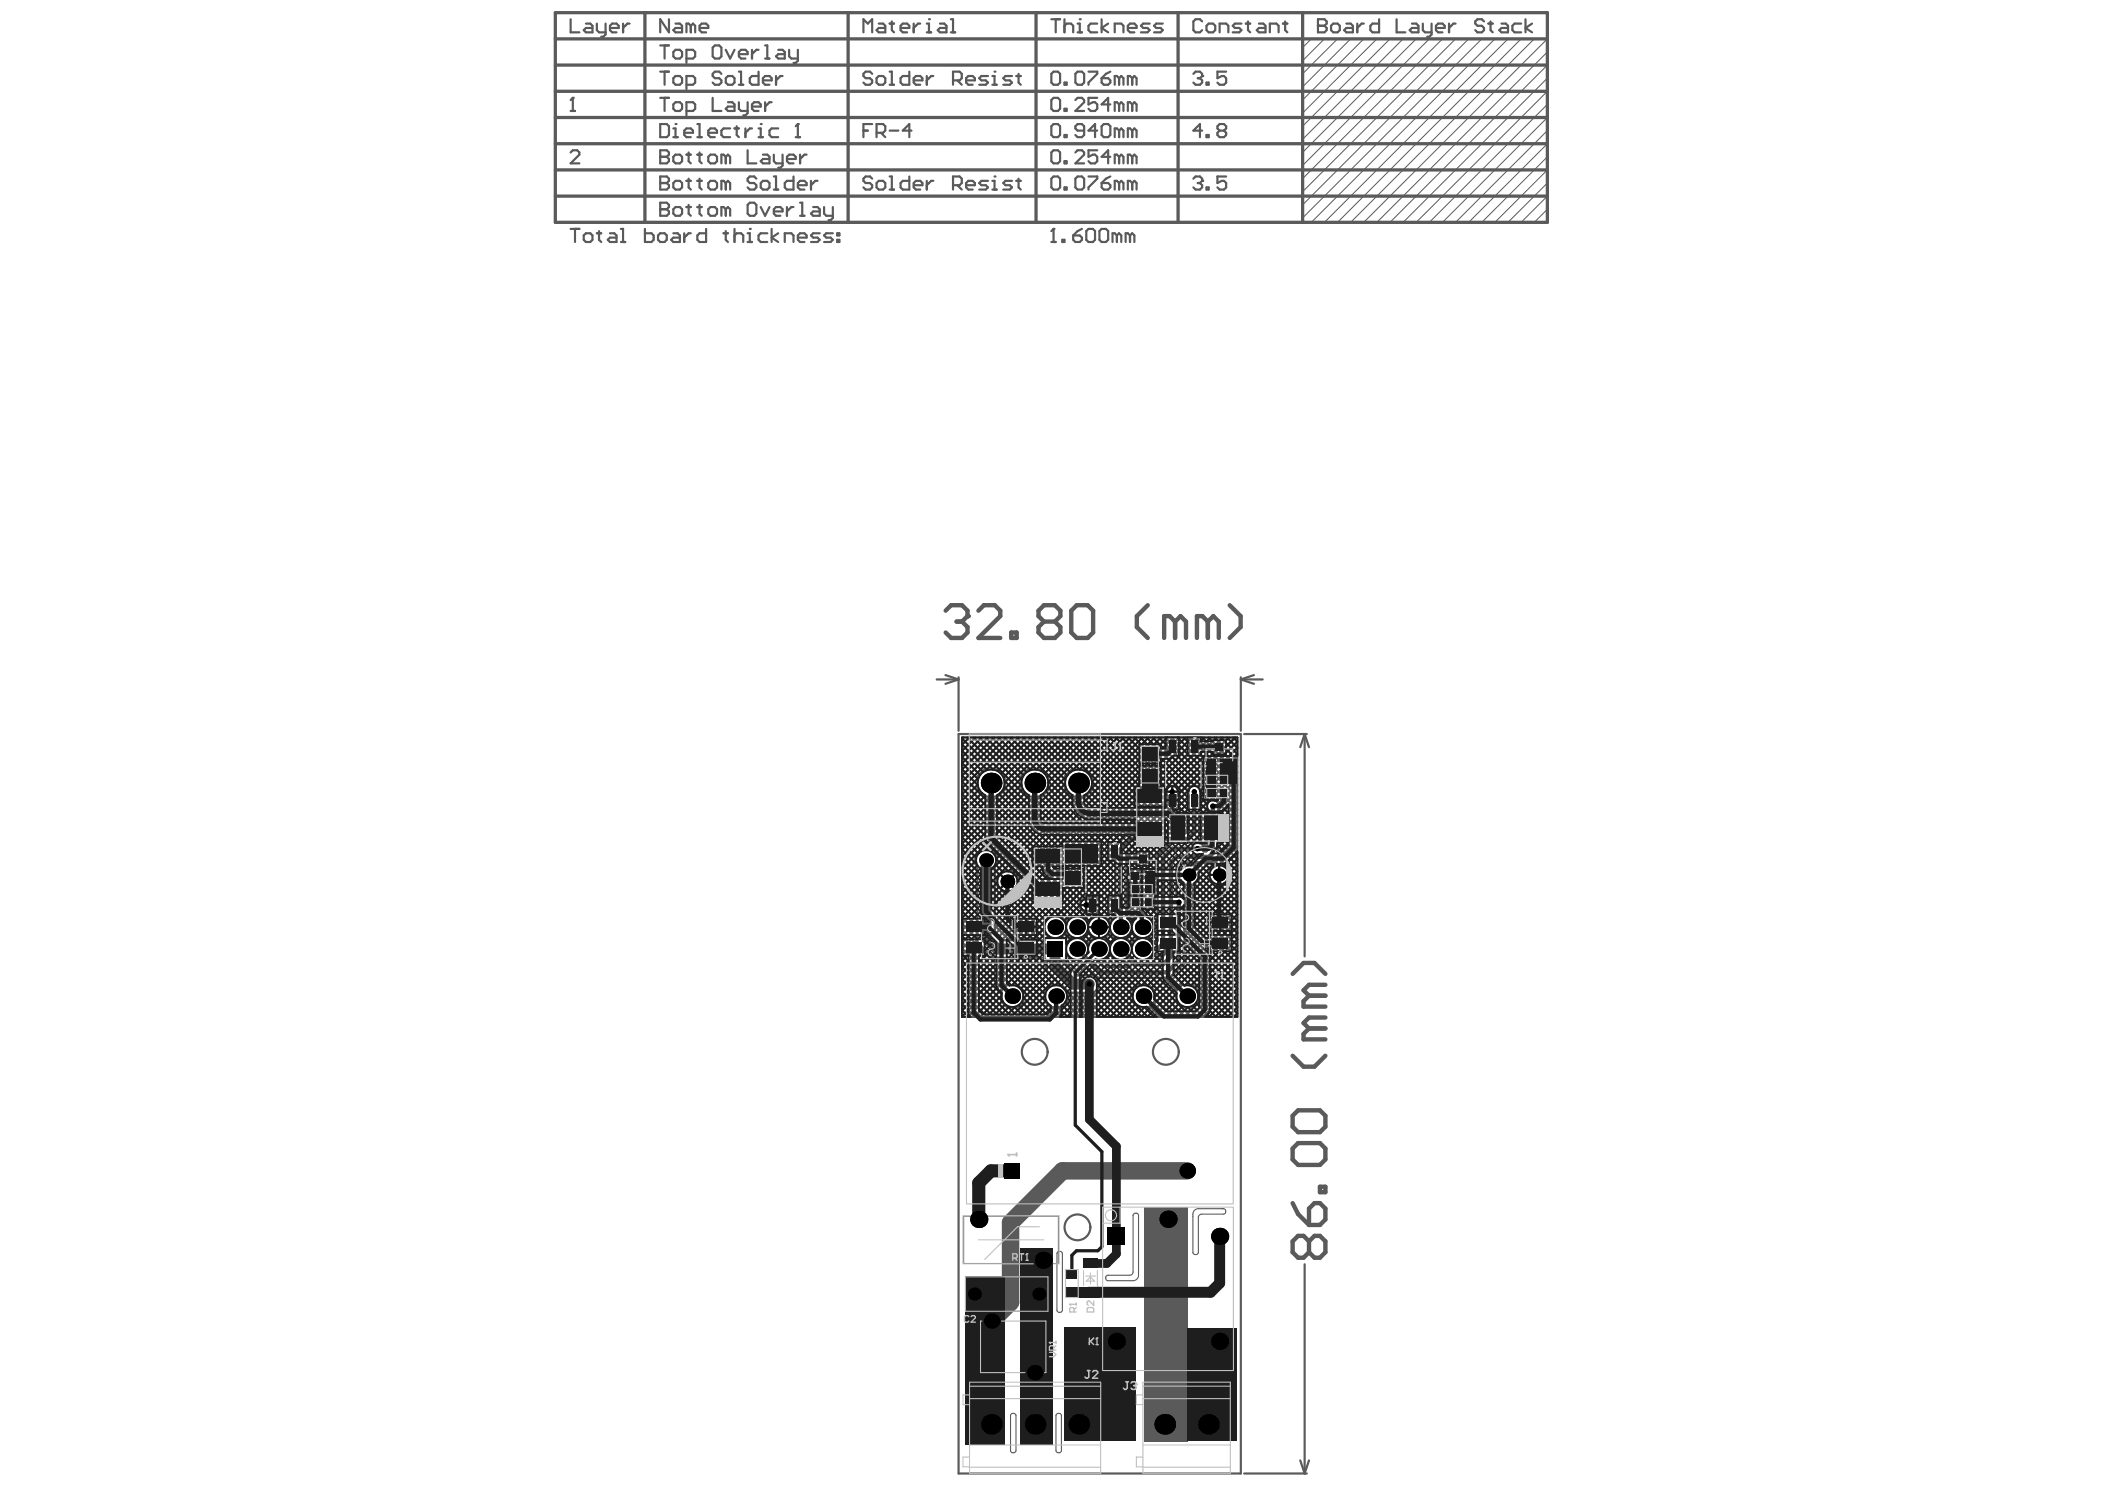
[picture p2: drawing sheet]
<svg xmlns="http://www.w3.org/2000/svg" width="297mm" height="210mm" viewBox="0 0 297 210" stroke-linecap="round" stroke-linejoin="round" font-family="sans-serif">
<g fill="#5a5a5a">
<circle cx="138.1" cy="172" r=".46"/>
<circle cx="147.2" cy="177.8" r=".46"/>
<circle cx="149.3" cy="178.2" r=".08"/>
<circle cx="146.6" cy="182.5" r=".36"/>
<circle cx="137.5" cy="182.5" r=".36"/>
<circle cx="136.3" cy="185" r=".08"/>
</g>
<g fill="none" stroke="#5a5a5a" stroke-width=".14">
<path d="M185 5.5l-1.2 1.2M186.9 5.5l-3.1 3.1M188.7 5.5l-4.9 4.9M190.6 5.5l-6.8 6.8M192.4 5.5l-8.6 8.6M194.3 5.5l-10.5 10.5M196.1 5.5l-12.3 12.3M198 5.5l-14.2 14.1M199.8 5.5l-16 16M201.7 5.5l-17.9 17.8M203.5 5.5l-19.7 19.7M205.4 5.5l-21.6 21.5"/>
<path d="M207.2 5.5l-23.4 23.4M209.1 5.5l-25.3 25.2M210.9 5.5l-25.9 25.9M212.8 5.5l-25.9 25.9M214.6 5.5l-25.9 25.9M216.5 5.5l-25.9 25.9M218.4 14.7l-16.7 16.7M218.4 7.3l-24.1 24.1M218.4 18.4l-13 13M218.4 9.2l-22.3 22.2M218.4 12.9l-18.6 18.5M218.4 5.5l-26 25.9"/>
<path d="M218.4 11l-20.4 20.4M218.4 16.6l-14.9 14.8M218.4 24l-7.5 7.4M218.4 20.3l-11.2 11.1M218.4 25.8l-5.6 5.6M218.4 22.1l-9.3 9.3M218.4 27.7l-3.8 3.7M218.4 29.5l-1.9 1.9M138.9 132.4h.1M166.3 131.7h.1M136 171.6h13.3v6.6h-13.3zM136.3 180.1h11.5v4.9h-11.5z"/>
</g>
<path d="M149.2 176.7l.3-.2a.35 .35 0 0 1 .4 .3v8a.39 .39 0 0 1-.4 .3 .39 .39 0 0 1-.4-.3zM159.9 171.3l.3-.2a.35 .35 0 0 1 .5 .3v8.5a.77 .77 0 0 1-.8 .8h-3.6a.39 .39 0 0 1-.3-.4 .39 .39 0 0 1 .3-.4h3.1l.4-.2zM168.6 170.7l.5-.2h3.5a.39 .39 0 0 1 .4 .4 .39 .39 0 0 1-.4 .4h-3l-.4 .2-.1 5.2a.39 .39 0 0 1-.4 .3 .39 .39 0 0 1-.4-.3v-5.4zM142.6 199.5l.3-.1a.35 .35 0 0 1 .5 .3v4.9a.39 .39 0 0 1-.4 .3 .39 .39 0 0 1-.4-.3zM149.1 199.5l.2-.1a.35 .35 0 0 1 .5 .3v4.9a.39 .39 0 0 1-.4 .3 .39 .39 0 0 1-.4-.3z" fill="none" stroke="#5a5a5a" stroke-width=".15"/>
<g fill="none" stroke="#5a5a5a" stroke-width=".31">
<path d="M121.8 18.4h.7M123.1 17.5h-1.3v1.8M123.7 18.7h.9l.3-.3v-.6l-.3-.3h-.9v1.8M124.3 18.7l.6 .6M125.5 18.4h1.3M128.6 18.4h-1.2l.9-.9v1.8M148.4 34.1h.6M148.7 32.3v1.8M132.2 95.8h3.1M133.4 95.2l1.9 .6M135.3 95.5v7.6M135.3 95.8l-1.9 .7"/>
<path d="M175.1 95.5v7.6M175.1 95.8l1.8 .7M175.1 95.8h3.1M176.9 95.2l-1.8 .6M135.3 103.5h39.8v104.4h-39.8zM175.6 103.5h8.8M184.1 103.5l.6 1.9M184.1 103.5l-.6 1.9M184.1 103.5v31.4M184.1 178.3v29.6M175.6 207.9h8.8M183.5 206l.6 1.9"/>
<path d="M184.7 206l-.6 1.9"/>
<circle cx="146" cy="148.4" r="1.82"/>
<circle cx="164.5" cy="148.4" r="1.82"/>
<circle cx="152" cy="173.1" r="1.82"/>
</g>
<g fill="none" stroke="#5a5a5a" stroke-width=".46">
<path d="M78.4 12.9h140M78.4 1.8h140v29.6h-140zM78.4 16.6h140M78.4 9.2h140M78.4 5.5h140M91 1.8v29.6M119.7 1.8v29.6M146.2 1.8v29.6M166.2 1.8v29.6M183.8 1.8v29.6M78.4 24h140M78.4 27.7h140"/>
<path d="M78.4 20.3h140"/>
</g>
<circle cx="148.7" cy="32.3" r=".15" fill="#5a5a5a"/>
<g fill="none" stroke="#5a5a5a" stroke-width=".31">
<path d="M123.1 10.4l-.3-.3h-.7l-.3 .3v.3l.3 .3h.7l.3 .3v.3l-.3 .4h-.7l-.3-.4M123.7 11l.3-.3h.6l.3 .3v.6l-.3 .4h-.6l-.3-.4zM125.5 10.1h.3v1.9M125.5 12h.7M128.3 10.1v1.9h-.9l-.3-.4v-.6l.3-.3h.9M128.9 11.3h1.3v-.3l-.3-.3h-.7l-.3 .3v.6l.3 .4h.7M130.8 10.7v1.3M131.7 10.7h-.3l-.6 .6M134.5 11.3h.9l.3-.3v-.6l-.3-.3h-.9v1.9M135.1 11.3l.6 .7M136.3 11.3h1.3v-.3l-.3-.3h-.7l-.3 .3v.6l.3 .4h.7M139.4 10.7h-.9l-.3 .3 .3 .3h.6l.3 .3-.3 .4h-.9"/>
<path d="M140 12h.6M140 10.7h.3v1.3M148.7 32.3l-.3 .3M149.9 33.8h.3v.3h-.3zM151.4 33.2h1l.3 .3v.3l-.3 .3h-.7l-.3-.3zM152.7 32.3l-.6 .3-.7 .6M153.3 32.6l.3-.3h.6l.3 .3v1.2l-.3 .3h-.6l-.3-.3zM155.1 32.6l.3-.3h.7l.3 .3v1.2l-.3 .3h-.7l-.3-.3zM157.6 33.2l-.3-.3h-.3v1.2M157.6 33.2v.9M157.6 33.2l.3-.3 .3 .3v.9M159.5 33.2l-.4-.3h-.3v1.2"/>
<path d="M159.5 33.2v.9M159.5 33.2l.3-.3 .3 .3v.9"/>
</g>
<circle cx="140.3" cy="10.1" r=".15" fill="#5a5a5a"/>
<g fill="none" stroke="#5a5a5a" stroke-width=".31">
<path d="M142.8 10.7h-.9l-.3 .3 .3 .3h.6l.3 .3-.3 .4h-.9M143.4 10.7h.6M143.7 10.4v1.2l.3 .4M148.4 17.8l.3-.3h.6l.3 .3v1.2l-.3 .3h-.6l-.3-.3zM150.2 19h.3v.3h-.3zM153 18.4h-.9l-.4-.3v-.3l.4-.3h.6l.3 .3v1.2l-.3 .3h-.6l-.4-.3M154.8 18.4h-1.2l.9-.9v1.8M155.4 17.8l.4-.3h.6l.3 .3v1.2l-.3 .3h-.6l-.4-.3zM157.9 18.4l-.3-.3h-.3v1.2M157.9 18.4v.9M157.9 18.4l.3-.3 .3 .3v.9M159.8 18.4l-.3-.3h-.4v1.2"/>
<path d="M159.8 18.4v.9M159.8 18.4l.3-.3 .3 .3v.9M168.4 10.4l.3-.3h.6l.3 .3v.3M148.4 25.2l.3-.3h.6l.3 .3v1.2l-.3 .3h-.6l-.3-.3zM150.2 26.4h.3v.3h-.3zM151.7 25.2l.4-.3h.6l.3 .3v1.2l-.3 .3h-.6l-.4-.3zM153.6 24.9h1.2v.3l-1.2 1.2v.3M155.4 25.8h1l.3 .3v.3l-.3 .3h-.6l-.4-.3zM156.7 24.9l-.6 .3-.7 .6M157.9 25.8l-.3-.3h-.3v1.2M157.9 25.8l.3-.3 .3 .3v.9M157.9 25.8v.9"/>
<path d="M159.8 25.8l-.3-.3h-.4v1.2M159.8 25.8v.9M159.8 25.8l.3-.3 .3 .3v.9"/>
</g>
<circle cx="169.6" cy="10.7" r=".15" fill="#5a5a5a"/>
<g fill="none" stroke="#5a5a5a" stroke-width=".31">
<path d="M169 11h.3M169.3 11l.3 .3v.3l-.3 .4h-.6l-.3-.4M169.6 10.7l-.3 .3M170.3 11.6h.3v.4h-.3zM173 10.1h-1.2v.9l.6-.3h.3l.3 .3v.6l-.3 .4h-.6l-.3-.4M80.5 32.3h1.3M81.1 32.3v1.8M82.4 33.2l.3-.3h.6l.3 .3v.6l-.3 .3h-.6l-.3-.3zM84.2 32.9h.6M84.5 32.6v1.2l.3 .3M86.1 32.9h.6l.3 .3v.9h-.9l-.3-.3 .3-.3h.9M87.6 32.3h.3v1.8"/>
<path d="M87.6 34.1h.6M91 32.3v1.8h.9l.3-.3v-.6l-.3-.3h-.9M92.9 33.2l.3-.3h.6l.3 .3v.6l-.3 .3h-.6l-.3-.3zM95 32.9h.6l.3 .3v.9h-.9l-.3-.3 .3-.3h.9M96.6 32.9v1.2M97.5 32.9h-.3l-.6 .6M99.6 32.3v1.8h-.9l-.3-.3v-.6l.3-.3h.9M102.1 32.9h.6M102.4 32.6v1.2l.3 .3M103.6 33.2l.4-.3h.6l.3 .3v.9M103.6 32.3v1.8M105.5 34.1h.6"/>
<path d="M105.5 32.9h.3v1.2"/>
</g>
<circle cx="105.8" cy="32.3" r=".15" fill="#5a5a5a"/>
<g fill="none" stroke="#5a5a5a" stroke-width=".31">
<path d="M108.3 32.9h-1l-.3 .3v.6l.3 .3h1M108.9 32.3v1.8M109.8 32.9l-.9 .6 .9 .6M110.7 34.1v-1.2h1l.3 .3v.9M112.6 33.5h1.2v-.3l-.3-.3h-.6l-.3 .3v.6l.3 .3h.6M115.7 32.9h-1l-.3 .3 .3 .3h.7l.3 .3-.3 .3h-1M117.5 32.9h-.9l-.3 .3 .3 .3h.6l.3 .3-.3 .3h-.9M118.1 32.9h.3v.3h-.3zM118.1 33.8h.3v.3h-.3zM123.1 25.2l-.3-.3h-.7l-.3 .3v.3l.3 .3h.7l.3 .3v.3l-.3 .3h-.7l-.3-.3M123.7 25.8l.3-.3h.6l.3 .3v.6l-.3 .3h-.6l-.3-.3zM125.5 24.9h.3v1.8"/>
<path d="M125.5 26.7h.7M128.3 24.9v1.8h-.9l-.3-.3v-.6l.3-.3h.9M128.9 26.1h1.3v-.3l-.3-.3h-.7l-.3 .3v.6l.3 .3h.7M130.8 25.5v1.2M131.7 25.5h-.3l-.6 .6M134.5 26.1h.9l.3-.3v-.6l-.3-.3h-.9v1.8M135.1 26.1l.6 .6M136.3 26.1h1.3v-.3l-.3-.3h-.7l-.3 .3v.6l.3 .3h.7M139.4 25.5h-.9l-.3 .3 .3 .3h.6l.3 .3-.3 .3h-.9M140 26.7h.6M140 25.5h.3v1.2"/>
</g>
<circle cx="140.3" cy="24.9" r=".15" fill="#5a5a5a"/>
<path d="M148.4 2.7h1.2M149 2.7v1.9M150.2 2.7v1.9M150.2 3.6l.3-.3h.6l.3 .3v1M152.1 3.3h.3v1.3M152.1 4.6h.6M142.8 25.5h-.9l-.3 .3 .3 .3h.6l.3 .3-.3 .3h-.9M143.4 25.5h.6M143.7 25.2v1.2l.3 .3" fill="none" stroke="#5a5a5a" stroke-width=".31"/>
<circle cx="152.4" cy="2.7" r=".15" fill="#5a5a5a"/>
<path d="M154.8 3.3h-.9l-.3 .3v.7l.3 .3h.9M155.4 2.7v1.9M156.4 3.3l-1 .6 1 .7M157.3 4.6v-1.3h.9l.3 .3v1M159.1 3.9h1.3v-.3l-.3-.3h-.6l-.4 .3v.7l.4 .3h.6M162.2 3.3h-.9l-.3 .3 .3 .3h.6l.3 .4-.3 .3h-.9M164.1 3.3h-.9l-.4 .3 .4 .3h.6l.3 .4-.3 .3h-1M168.4 25.2l.3-.3h.6l.3 .3v.3" fill="none" stroke="#5a5a5a" stroke-width=".31"/>
<circle cx="169.6" cy="25.5" r=".15" fill="#5a5a5a"/>
<path d="M80.5 15.7h.6M80.8 13.8v1.9M169 25.8h.3M169.3 25.8l.3 .3v.3l-.3 .3h-.6l-.3-.3M169.6 25.5l-.3 .3M170.3 26.4h.3v.3h-.3zM173 24.9h-1.2v.9l.6-.3h.3l.3 .3v.6l-.3 .3h-.6l-.3-.3" fill="none" stroke="#5a5a5a" stroke-width=".31"/>
<circle cx="80.8" cy="13.8" r=".15" fill="#5a5a5a"/>
<g fill="none" stroke="#5a5a5a" stroke-width=".31">
<path d="M80.8 13.8l-.3 .3M148.4 14.1l.3-.3h.6l.3 .3v1.2l-.3 .4h-.6l-.3-.4zM150.2 15.3h.3v.4h-.3zM151.7 14.1l.4-.3h.6l.3 .3v.3l-1.3 1.3h1.3M154.8 13.8h-1.2v.9l.6-.3h.3l.3 .3v.6l-.3 .4h-.6l-.3-.4M156.7 14.7h-1.3l1-.9v1.9M157.9 14.7l-.3-.3h-.3v1.3M157.9 14.7v1M157.9 14.7l.3-.3 .3 .3v1M159.8 14.7l-.3-.3h-.4v1.3M159.8 14.7v1M159.8 14.7l.3-.3 .3 .3v1"/>
<path d="M93.2 24.9v1.8h.9l.3-.3v-.3l-.3-.3h-.9"/>
</g>
<circle cx="93.2" cy="25.8" r=".15" fill="#5a5a5a"/>
<g fill="none" stroke="#5a5a5a" stroke-width=".31">
<path d="M169.6 18.4h-1.2l.9-.9v1.8M170.3 19h.3v.3h-.3zM172.1 18.4h.6M172.1 18.4l-.3 .3v.3l.3 .3h.6l.3-.3v-.3l-.3-.3M172.1 18.4l-.3-.3v-.3l.3-.3h.6l.3 .3v.3l-.3 .3M186 2.7v1.9h.9l.3-.3v-.4l-.3-.3h-.9M93.2 24.9h.9l.3 .3v.3l-.3 .3h-.9M95 25.8l.3-.3h.6l.3 .3v.6l-.3 .3h-.6l-.3-.3zM96.9 25.5h.6M97.2 25.2v1.2l.3 .3M98.4 25.5h.6M98.7 25.2v1.2l.3 .3"/>
<path d="M99.9 25.8l.4-.3h.6l.3 .3v.6l-.3 .3h-.6l-.4-.3zM102.4 25.8l-.3-.3h-.3v1.2M102.4 25.8v.9M102.4 25.8l.3-.3 .3 .3v.9M106.7 25.2l-.3-.3h-.6l-.3 .3v.3l.3 .3h.6l.3 .3v.3l-.3 .3h-.6l-.3-.3M107.3 25.8l.4-.3h.6l.3 .3v.6l-.3 .3h-.6l-.4-.3zM109.2 24.9h.3v1.8M109.2 26.7h.6M112 24.9v1.8h-1l-.3-.3v-.6l.3-.3h1M112.6 26.1h1.2v-.3l-.3-.3h-.6l-.3 .3v.6l.3 .3h.6M114.4 25.5v1.2M115.4 25.5h-.3l-.7 .6"/>
</g>
<circle cx="186" cy="3.6" r=".15" fill="#5a5a5a"/>
<g fill="none" stroke="#5a5a5a" stroke-width=".31">
<path d="M94.4 2.7v1.9l-1.2-1.9v1.9M95.3 3.3h.6l.3 .3v1h-.9l-.3-.3 .3-.4h.9M97.5 3.6l-.3-.3h-.3v1.3M97.5 3.6v1M97.5 3.6l.3-.3 .3 .3v1M98.7 3.9h1.2v-.3l-.3-.3h-.6l-.3 .3v.7l.3 .3h.6M148.4 10.4l.3-.3h.6l.3 .3v1.2l-.3 .4h-.6l-.3-.4zM150.2 11.6h.3v.4h-.3zM151.7 10.4l.4-.3h.6l.3 .3v1.2l-.3 .4h-.6l-.4-.4zM153.6 10.1h1.2v.3l-1.2 1.2v.4M155.4 11h1l.3 .3v.3l-.3 .4h-.6l-.4-.4zM156.7 10.1l-.6 .3-.7 .6"/>
<path d="M157.9 11l-.3-.3h-.3v1.3M157.9 11v1M157.9 11l.3-.3 .3 .3v1M159.8 11l-.3-.3h-.4v1.3M159.8 11v1M159.8 11l.3-.3 .3 .3v1M186 2.7h.9l.3 .3v.3l-.3 .3h-.9M187.8 3.6l.3-.3h.7l.3 .3v.7l-.3 .3h-.7l-.3-.3zM190 3.3h.6l.3 .3v1h-.9l-.3-.3 .3-.4h.9M191.5 3.3v1.3M192.5 3.3h-.4l-.6 .6M194.6 2.7v1.9h-.9l-.3-.3v-.7l.3-.3h.9"/>
<path d="M197.1 2.7v1.9h1.2M199.2 3.3h.7l.3 .3v1h-1l-.3-.3 .3-.4h1M200.8 3.3v1l.3 .3h.9M202 3.3v1.6l-.3 .3h-.3M202.6 3.9h1.3v-.3l-.3-.3h-.7l-.3 .3v.7l.3 .3h.7M204.5 3.3v1.3M205.4 3.3h-.3l-.6 .6M209.4 3l-.3-.3h-.6l-.3 .3v.3l.3 .3h.6l.3 .3v.4l-.3 .3h-.6l-.3-.3M210 3.3h.6M210.3 3v1.3l.3 .3M211.9 3.3h.6l.3 .3v1h-.9l-.3-.3 .3-.4h.9M214.7 3.3h-1l-.3 .3v.7l.3 .3h1"/>
<path d="M215.3 2.7v1.9M216.2 3.3l-.9 .6 .9 .7M93.2 28.6v1.8h.9l.3-.3v-.3l-.3-.3h-.9"/>
</g>
<circle cx="93.2" cy="29.5" r=".15" fill="#5a5a5a"/>
<g fill="none" stroke="#5a5a5a" stroke-width=".31">
<path d="M80.5 2.7v1.9h1.3M82.7 3.3h.6l.3 .3v1h-.9l-.3-.3 .3-.4h.9M84.2 3.3v1l.3 .3h1M85.5 3.3v1.6l-.4 .3h-.3M86.1 3.9h1.2v-.3l-.3-.3h-.6l-.3 .3v.7l.3 .3h.6M87.9 3.3v1.3M88.8 3.3h-.3l-.6 .6M93.2 17.5h.9l.3 .3v1.2l-.3 .3h-.9zM93.2 10.1h1.2M93.8 10.1v1.9M95 11l.3-.3h.6l.3 .3v.6l-.3 .4h-.6l-.3-.4zM95 19.3h.6"/>
<path d="M95 18.1h.3v1.2M96.9 12h.9l.3-.4v-.6l-.3-.3h-.9v1.9M101.8 10.4l-.3-.3h-.6l-.3 .3v.3l.3 .3h.6l.3 .3v.3l-.3 .4h-.6l-.3-.4M102.4 11l.3-.3h.6l.3 .3v.6l-.3 .4h-.6l-.3-.4zM104.3 10.1h.3v1.9M104.3 12h.6M107 10.1v1.9h-.9l-.3-.4v-.6l.3-.3h.9M107.7 11.3h1.2v-.3l-.3-.3h-.6l-.3 .3v.6l.3 .4h.6M109.5 10.7v1.3M110.4 10.7h-.3l-.6 .6M80.5 21.5l.3-.3h.6l.4 .3v.3l-1.3 1.2h1.3M93.2 28.6h.9l.3 .3v.3l-.3 .3h-.9"/>
<path d="M95 29.5l.3-.3h.6l.3 .3v.6l-.3 .3h-.6l-.3-.3zM96.9 29.2h.6M97.2 28.9v1.2l.3 .3M98.4 29.2h.6M98.7 28.9v1.2l.3 .3M99.9 29.5l.4-.3h.6l.3 .3v.6l-.3 .3h-.6l-.4-.3zM102.4 29.5l-.3-.3h-.3v1.2M102.4 29.5v.9M102.4 29.5l.3-.3 .3 .3v.9M105.5 28.9l.3-.3h.6l.3 .3v1.2l-.3 .3h-.6l-.3-.3zM107.3 29.2l.7 1.2 .6-1.2M109.2 29.8h1.2v-.3l-.3-.3h-.6l-.3 .3v.6l.3 .3h.6"/>
<path d="M111 29.2v1.2M112 29.2h-.3l-.7 .6M112.9 28.6h.3v1.8M112.9 30.4h.6M114.7 29.2h.7l.3 .3v.9h-1l-.3-.3 .3-.3h1M116.3 29.2v.9l.3 .3h.9M117.5 29.2v1.5l-.3 .4h-.3M148.4 21.5l.3-.3h.6l.3 .3v1.2l-.3 .3h-.6l-.3-.3zM150.2 22.7h.3v.3h-.3zM151.7 21.5l.4-.3h.6l.3 .3v.3l-1.3 1.2h1.3M154.8 21.2h-1.2v.9l.6-.3h.3l.3 .3v.6l-.3 .3h-.6l-.3-.3M156.7 22.1h-1.3l1-.9v1.8"/>
<path d="M157.9 22.1l-.3-.3h-.3v1.2M157.9 22.1v.9M157.9 22.1l.3-.3 .3 .3v.9M159.8 22.1l-.3-.3h-.4v1.2M159.8 22.1v.9M159.8 22.1l.3-.3 .3 .3v.9"/>
</g>
<circle cx="95.3" cy="17.5" r=".15" fill="#5a5a5a"/>
<path d="M96.6 18.7h1.2v-.3l-.3-.3h-.6l-.3 .3v.6l.3 .3h.6M98.4 19.3h.6M98.4 17.5h.3v1.8M99.9 18.7h1.3v-.3l-.3-.3h-.6l-.4 .3v.6l.4 .3h.6M103 18.1h-.9l-.3 .3v.6l.3 .3h.9M103.6 18.1h.7M104 17.8v1.2l.3 .3M105.2 18.1v1.2M106.1 18.1h-.3l-.6 .6M107 19.3h.7M107 18.1h.3v1.2" fill="none" stroke="#5a5a5a" stroke-width=".31"/>
<circle cx="107.3" cy="17.5" r=".15" fill="#5a5a5a"/>
<path d="M109.8 18.1h-.9l-.3 .3v.6l.3 .3h.9M112.3 19.3h.6M112.6 17.5v1.8" fill="none" stroke="#5a5a5a" stroke-width=".31"/>
<circle cx="112.6" cy="17.5" r=".15" fill="#5a5a5a"/>
<g fill="none" stroke="#5a5a5a" stroke-width=".31">
<path d="M93.2 13.8h1.2M93.8 13.8v1.9M95 14.7l.3-.3h.6l.3 .3v.6l-.3 .4h-.6l-.3-.4zM96.9 15.7h.9l.3-.4v-.6l-.3-.3h-.9v1.9M100.6 13.8v1.9h1.2M102.7 14.4h.6l.3 .3v1h-.9l-.3-.4 .3-.3h.9M104.3 14.4v.9l.3 .4h.9M105.5 14.4v1.6l-.3 .3h-.3M106.1 15h1.2v-.3l-.3-.3h-.6l-.3 .3v.6l.3 .4h.6M108 14.4v1.3M108.9 14.4h-.3l-.6 .6M112.6 17.5l-.3 .3"/>
<path d="M121.8 4.6v-1.9l.7 .6 .6-.6v1.9M124 3.3h.6l.3 .3v1h-.9l-.3-.3 .3-.4h.9M125.5 3.3h.7M125.8 3v1.3l.4 .3M127.1 3.9h1.2v-.3l-.3-.3h-.6l-.3 .3v.7l.3 .3h.6M128.9 3.3v1.3M129.9 3.3h-.4l-.6 .6M130.8 3.3h.3v1.3M130.8 4.6h.6"/>
</g>
<circle cx="131.1" cy="2.7" r=".15" fill="#5a5a5a"/>
<g fill="none" stroke="#5a5a5a" stroke-width=".31">
<path d="M93.2 6.4h1.2M93.8 6.4v1.9M95 7.3l.3-.3h.6l.3 .3v.7l-.3 .3h-.6l-.3-.3zM96.9 8.3h.9l.3-.3v-.7l-.3-.3h-.9v1.9M100.9 6.4h.6l.3 .3v1.3l-.3 .3h-.6l-.3-.3v-1.3zM102.4 7l.6 1.3 .6-1.3M104.3 7.6h1.2v-.3l-.3-.3h-.6l-.3 .3v.7l.3 .3h.6M106.1 7v1.3M107 7h-.3l-.6 .6M108 6.4h.3v1.9M108 8.3h.6M109.8 7h.6l.3 .3v1h-.9l-.3-.3 .3-.4h.9"/>
<path d="M111.4 7v1l.3 .3h.9M112.6 7v1.6l-.3 .3h-.3M132.6 3.3h.6l.4 .3v1h-1l-.3-.3 .3-.4h1M134.2 4.6h.6M134.2 2.7h.3v1.9M93.2 21.2v1.8h.9l.3-.3v-.3l-.3-.3h-.9"/>
</g>
<circle cx="93.2" cy="22.1" r=".15" fill="#5a5a5a"/>
<g fill="none" stroke="#5a5a5a" stroke-width=".31">
<path d="M169.6 3l-.3-.3h-.6l-.3 .3v1.3l.3 .3h.6l.3-.3M170.3 3.6l.3-.3h.6l.3 .3v.7l-.3 .3h-.6l-.3-.3zM172.1 4.6v-1.3h.9l.3 .3v1M175.2 3.3h-.9l-.4 .3 .4 .3h.6l.3 .4-.3 .3h-1M175.8 3.3h.6M176.1 3v1.3l.3 .3M177.6 3.3h.7l.3 .3v1h-1l-.3-.3 .3-.4h1M179.2 4.6v-1.3h.9l.3 .3v1M181 3.3h.7M181.3 3v1.3l.4 .3M93.2 21.2h.9l.3 .3v.3l-.3 .3h-.9M95 22.1l.3-.3h.6l.3 .3v.6l-.3 .3h-.6l-.3-.3z"/>
<path d="M96.9 21.8h.6M97.2 21.5v1.2l.3 .3M98.4 21.8h.6M98.7 21.5v1.2l.3 .3M99.9 22.1l.4-.3h.6l.3 .3v.6l-.3 .3h-.6l-.4-.3zM102.4 22.1l-.3-.3h-.3v1.2M102.4 22.1v.9M102.4 22.1l.3-.3 .3 .3v.9M105.5 21.2v1.8h1.2M107.7 21.8h.6l.3 .3v.9h-.9l-.4-.3 .4-.3h.9M109.2 21.8v.9l.3 .3h.9M110.4 21.8v1.6l-.3 .3h-.3"/>
<path d="M111 22.4h1.3v-.3l-.3-.3h-.6l-.4 .3v.6l.4 .3h.6M112.9 21.8v1.2M113.8 21.8h-.3l-.6 .6"/>
</g>
<path d="M133.4 86.1l.8-.7h1.6l.7 .7v.8" fill="none" stroke="#5a5a5a" stroke-width=".62"/>
<circle cx="136.5" cy="86.9" r=".31" fill="#5a5a5a"/>
<g fill="none" stroke="#5a5a5a" stroke-width=".62">
<path d="M135 87.7h.8M135.8 87.7l.7 .8v.7l-.7 .8h-1.6l-.8-.8M136.5 86.9l-.7 .8M138.1 86.1l.7-.7h1.6l.7 .7v.8l-3 3.1h3M142.7 89.2h.8v.8h-.8zM147.3 87.7h1.6M147.3 87.7l-.8 .8v.7l.8 .8h1.6l.7-.8v-.7l-.7-.8M147.3 87.7l-.8-.8v-.8l.8-.7h1.6l.7 .7v.8l-.7 .8M151.2 86.1l.7-.7h1.6l.8 .7v3.1l-.8 .8h-1.6l-.7-.8zM162 85.4l-1.6 1.5v1.6l1.6 1.5M165.8 87.7l-.8-.8h-.7v3.1M165.8 87.7v2.3"/>
<path d="M165.8 87.7l.8-.8 .8 .8v2.3M170.4 87.7l-.7-.8h-.8v3.1M170.4 87.7v2.3M170.4 87.7l.8-.8 .8 .8v2.3M173.5 85.4l1.6 1.5v1.6l-1.6 1.5M168.5 111.7v5.8l-.8 .8h-8.1l-1.4 1.5v11M169 119.7h-3.6l-1.3 1.4v12l-.7 .8h-2.2M171.1 113.8v6.5l-.5 .6h-4.5l-.9 .8v13.2l-1.1 1.1h-3.8l-2.1-2.1M166.4 127.3v8.2l-1.7 1.7h-9.4l-3.3-3.3M182.4 137.4l1.5-1.6h1.6l1.5 1.6M187 138.9h-2.3l-.8 .8 .8 .8M182.4 157.4l.8-.8h3.1l.7 .8v1.5l-.7 .8h-3.1l-.8-.8z"/>
<path d="M182.4 148.9l1.5 1.6h1.6l1.5-1.6M184.7 145.1l-.8 .7v.8h3.1M184.7 140.5l-.8 .7v.8h3.1M184.7 145.1h2.3M184.7 140.5h2.3M187 143.5h-2.3l-.8 .8 .8 .8M182.4 162l.8-.8h3.1l.7 .8v1.6l-.7 .7h-3.1l-.8-.7zM182.4 169.7l.8 1.6 1.5 1.5M184.7 175.1l-.8-.8h-.7l-.8 .8v1.5l.8 .8h.7l.8-.8M184.7 175.1l.8-.8h.8l.7 .8v1.5l-.7 .8h-.8l-.8-.8M184.7 170.5l.8-.8h.8l.7 .8v1.5l-.7 .8h-1.6zM184.7 175.1v1.5"/>
<path d="M186.3 167.4h.7v.8h-.7z"/>
</g>
<g fill="none" stroke="#5a5a5a" stroke-width=".31">
<path d="M135.8 104.1h38.8v39.3h-38.8zM135.8 105.9l2.8 2.9M135.9 104.1l-.1 .1 4.3 4.3 4.5-4.4M136.5 104.1l20.9 20.8M136.8 104.1l-1 1 3.5 3.4 4.4-4.4M137.4 104.1l6.7 6.7M137.6 104.1l-1.8 1.8M137.9 109.5l1-1h1.9l1 1v1.9l-1 1h-1.9l-1-1zM137.9 109.8l-2.1 2.2 17.9 17.9M137.9 110.7l-2.1 2.2 16.3 16.3M138 111.5l-2.2 2.3 15.5 15.4M138.3 104.1l5.8 5.8"/>
<path d="M138.5 111.9l-2.7 2.7 15 15.1M138.5 104.1l-2.7 2.7 2.4 2.4M138.9 112.4l-3.1 3.1 13.7 13.7M139.1 104.1l5.2 5.2M139.4 104.1l-3.6 3.6 2.1 2.1M139.6 112.4l17.3 17.3M139.8 112.4l-4 4 3.4 3.4M140 104.1l4.8 4.7M140.3 104.1l-4.5 4.4 2.1 2.2M140.5 112.4l16.9 16.8M140.7 112.4l-4.9 4.9 2.7 2.7M140.9 104.1l4.5 4.4 4.5-4.4"/>
<path d="M141.1 112.1l16.3 16.3M141.1 104.1l-5.3 5.3 17.4 17.4 4.2-4.1M141.5 111.7l15.9 15.8M141.7 104.1l4.5 4.4 4.5-4.4M141.8 110.2l15.6 15.6M141.8 111.1l15.6 15.5M142 104.1l-6.2 6.2 16.8 16.8M142.6 104.1l15.1 15M142.9 104.1l-7.1 7 16.6 16.7M143.5 104.1l6.8 6.7M144.1 110.7l-8.3 8.3 1.8 1.8M144.1 109.8l-8.3 8.3 2.3 2.3"/>
<path d="M144.1 109.5l1-1h1.9l.9 1v1.9l-.9 1h-1.9l-1-1zM144.2 111.5l-8.4 8.4 1.8 1.8M144.4 104.1l5.9 5.9M144.6 111.9l-8.8 8.8 2.1 2.2M145 112.3l-9.2 9.3 2.1 2.2M145.2 104.1l5.3 5.2M145.5 104.1l-4.6 4.5M145.7 112.4l11.7 11.6M145.9 112.4l-10.1 10.1 2.1 2.1M146.1 104.1l4.8 4.8M146.4 104.1l-5.1 5M146.6 112.4l10.8 10.8"/>
<path d="M146.8 112.4l-7.5 7.4M147 104.1l4.5 4.4 4.5-4.4M147.2 112.1l10.2 10.2M147.2 104.1l-5.4 5.4M147.7 111.7l9.7 9.7M147.9 104.1l4.4 4.4 4.5-4.4M147.9 111.1l9.5 9.5M147.9 110.2l9.5 9.5M148.1 104.1l-6.3 6.3M148.7 104.1l13.6 13.5M149 104.1l-7.2 7.1M149.6 104.1l13.5 13.5"/>
<path d="M150.3 110.6l-10 9.9M150.3 109.5l.9-1h2l.9 1v1.9l-.9 1h-2l-.9-1zM150.3 109.7l-10.4 10.4M150.3 111.4l-9.6 9.7M150.5 104.1l13.5 13.5M150.7 111.9l-10.3 10.3M151.2 112.3l-10.8 10.8M151.3 104.1l13.6 13.5M151.6 104.1l-4.6 4.5M151.8 112.4l6.3 6.3M152 112.4l-11.6 11.6M152.2 104.1l13.5 13.5"/>
<path d="M152.5 104.1l-5 4.9M152.7 112.4l5.8 5.8M152.9 112.4l-10.5 10.4M153.1 104.1l13.5 13.5M153.3 104.1l-5.4 5.4M153.4 112.2l5.6 5.6M153.8 111.7l5.8 5.9M154 104.1l13.4 13.4M154.1 111.2l6.4 6.4M154.1 110.3l7.3 7.3M154.2 104.1l-6.3 6.2M154.8 104.1l13 12.9"/>
<path d="M155.1 104.1l-7.2 7.1M155.7 104.1l12.1 12M156.6 104.1l11.2 11.1M157.4 104.1l7.2 7.1M157.7 104.1l-4.5 4.5M158.3 104.1l6.8 6.8M158.6 104.1l-5 4.9M159.2 104.1l8.6 8.5M159.3 119.8l4 4.1M159.4 104.1l-5.3 5.3M159.7 119.4l3.6 3.6M160.1 104.1l7.6 7.6"/>
<path d="M160.1 119.1l-1.2 1.2M160.3 119.1l3 3M160.3 104.1l-6.2 6.1M160.9 104.1l7 6.9M161 119.1l-2.1 2M161.2 119.1l2.1 2.2M161.2 104.1l-7.1 7M161.8 104.1l6.8 6.8M161.8 119.1l-2.9 2.9M162.1 119.1l1.4 1.4M162.1 104.1l-19.1 19M162.7 104.1l9.3 9.2"/>
<path d="M162.7 119.1l-3.8 3.8M162.9 119.1l1 1M162.9 104.1l-19.5 19.5M163.6 104.1l11 11-2.7 2.6M163.6 119.1l-4.7 4.6M163.8 119.1l.6 .6M163.8 104.1l-20.1 20.1M164.4 104.1l10.2 10.1-2.7 2.7M164.4 119.1l-5.5 5.5M164.6 112l-20.7 20.6M164.7 119.1l.1 .1M164.7 104.1l-24.3 24.2"/>
<path d="M164.7 111.7h1.4M165 112.5l-5.1 5.1M165.3 104.1l9.3 9.2M165.4 111v1.4M165.6 104.1l-25.2 25.1M165.9 112.5l1.9 1.8M166.2 104.1l8.4 8.4-2.7 2.6M166.2 112.1v-.8l-.4-.4h-.8l-.4 .4v.8l.4 .4h.8M166.2 112l1.6 1.5M166.4 104.1l-26 26M167 104.1l7.6 7.5-2.7 2.7M167.3 104.1l-26.9 26.8"/>
<path d="M167.7 111.5l-6.1 6.1M167.7 112.1v-.8l.4-.4h.8l.5 .4v.8M167.8 114.9l-2.7 2.7M167.8 116.7l-.9 .9M167.8 113.2l-4.4 4.4M167.8 112.2v4.9l-.5 .5h-8.1l-1.8 1.8v9.8l-.8 .8-.7-.8h-1.6M167.8 114.1l-3.6 3.5M167.8 115.8l-1.8 1.8M167.8 112.3l-5.3 5.3M167.9 104.1l6.7 6.6-2.6 2.6M168.2 104.1l-27.8 27.6M168.5 118.6l.3 .3"/>
<path d="M168.8 104.1l5.8 5.7-3.1 3.1 3.1 3M169 118.2l1.4 1.4M169 104.1l-28.1 28.1M169.3 112.2v5.7l-1.1 1.1h.3M169.3 116.8l1.1 1M169.3 115.9l1.1 1.1M169.3 115l1.1 1.1M169.3 117.6l1.1 1.1M169.3 114.1l1.1 1.1M169.3 113.3l1.1 1M169.3 112.4l1 1M169.7 104.1l4.9 4.9-5.3 5.3"/>
<path d="M169.8 119.9l.2 .2M169.9 104.1l-28.6 28.5M170.4 115.8l-1.1 1.1M170.4 117.5l-1.4 1.4M170.4 119.3l-.6 .5M170.4 114.2v5.8l-.2 .1h-.4v-.8l-.4-.4h-.8M170.4 118.4l-.8 .7M170.4 114.9l-1.1 1.1M170.4 116.7l-1.1 1M170.5 104.1l4.1 4-5.3 5.3M170.8 104.1l-28.6 28.5M171.4 104.1l3.2 3.1"/>
<path d="M171.6 112.9h-.9l-.4 .4v.8l-1 1M171.7 104.1l-28.7 28.5M171.9 115l2.7 2.7-2.7 2.7M171.9 116.8l2.7 2.6-2.6 2.6-.7-.6M171.9 118.5l2.7 2.7-1.4 1.3M171.9 117.6l2.7 2.7-1.8 1.8M171.9 115.9l2.7 2.7-5.4 5.4M171.9 114.2v6.5l-.9 .9h-4.6l-.4 .5v4.3h.8M171.9 119.4l2.7 2.6M171.9 114.2l2.7 2.6-2.7 2.7M172 113.3v.8M172.3 104.1l2.3 2.3-5.2 5.2 1.3 1.3"/>
<path d="M172.5 104.1l-6.8 6.8M173.2 104.1l1.4 1.4-5.5 5.5M173.4 104.1l-7.2 7.1M174 104.1l.6 .5M174.3 104.1l-13.6 13.5M174.6 113.3l-2.7 2.7M174.6 107.2l-5.3 5.3M174.6 104.6l-6.3 6.3M174.6 115.9l-2.7 2.7M137.6 121.5l-1.8 1.9 2.1 2.1M137.9 122.1l-2.1 2.1 2.1 2.2M137.9 127.3l-2.1 2.1 2.1 2.2"/>
<path d="M137.9 132.5l-2.1 2.2 5.5 5.5M137.9 130.8l-2.1 2.1 6.1 6.2M137.9 129l-2.1 2.2 12.2 12.2M137.9 125.6l-2.1 2.1 2.1 2.2M137.9 131.7l-2.1 2.1 5.7 5.7M137.9 129.9l-2.1 2.2 6.9 6.9M137.9 128.2l-2.1 2.1 2.1 2.2M137.9 126.4l-2.1 2.2 2.1 2.1M137.9 124.7l-2.1 2.1 2.1 2.2M137.9 123.8l-2.1 2.2 2.1 2.1M137.9 122.9l-2.1 2.2 2.1 2.1M138.2 133.2l-2.4 2.3 5.5 5.6"/>
<path d="M138.6 133.6l-2.8 2.8 7 7M139 134l-3.2 3.3 6.1 6.1M139.5 134.5l-3.7 3.7 5.3 5.2M139.9 134.9l-4.1 4.1 4.4 4.4M140.4 128.8l3.8 3.8M140.4 127.1l5.5 5.5M140.4 129.7l2.9 2.9M140.4 131.4l1.2 1.2M140.4 130.6l2.1 2M140.4 126.2l6.4 6.4M140.4 128l4.7 4.6M140.4 125.3l7 7"/>
<path d="M140.4 124.5l.2 .2M140.4 123.6l.2 .3M140.4 122.7l.7 .7M140.5 122l1 1M140.6 135.1l8.3 8.3M140.6 135.1l-4.8 4.8 3.5 3.5M140.6 123.8l1-1h1.1l1 1v1.1l-1 1h-1.1l-1-1zM140.6 124.6l-.2 .2M140.7 121.3l1.5 1.5M140.9 125.2l-.5 .5M141.2 123.4l1.9 1.8M141.3 139.7l.8-.7h1.5l.8 .7v1.6l-.8 .8h-1.5l-.8-.8z"/>
<path d="M141.4 125.6l-1 1M141.4 135.1l6.1 6M141.4 135.1l-5.6 5.7 2.6 2.6M141.8 125.9l5.6 5.5M142 125.9l-1.6 1.6M142.6 125.9l4.8 4.7M143.1 123.4l-1.9 1.8M143.1 125.4l4.4 4.5M143.2 135.1l4.4 4.5M143.2 135.1l-7.4 7.4 .9 .9M143.5 125l4.4 4.4M143.7 124.3l4.9 4.9"/>
<path d="M144 135.1l4.1 4M144.1 135.1l-8.3 8.3M146.7 135.1l.9 1M146.7 135.1l-3.9 3.9M147.4 132.3v.3h-6.1l-.9-.9v-9.6l.3-.3v-1l-1-1h-1.1l-1 1v1l.3 .3v10.8l2.2 2.2h7.3v.3h.2v1.5l3.2 3.2h3.5l.7-.7v-1.2l-.7-.6h-2.2M147.4 130.9l-1.7 1.7M147.4 135.3l-3.7 3.7M147.5 131.7l-1 .9M147.6 135.9l-3.5 3.5M147.6 136.8l-3.2 3.2M147.9 132.1l-.2 .2M148 137.3l-3.6 3.6"/>
<path d="M148.5 137.7l-5.8 5.7M148.8 139l-3.9-3.9-8.3 8.3M148.9 138.1l-5.3 5.3M149.3 138.6l-.4 .4M149.7 139l-3.9-3.9-8.3 8.3M149.7 132.3l.8-.7 .7 .7-.7 .8v-.8zM149.7 139h-1.4l-.8 .7v1.6M149.8 139l.8 .7M149.8 132.2l.2 .1M150.3 131.7l.7 .8M150.5 135.4h-.4v.3l2 1.9M150.5 135.4l2.1 2.2"/>
<path d="M150.5 132.8l.1 .1M150.5 134.7v.1M150.6 139.8v1.5l-.8 .8h-1.5l-.8-.8M150.6 139.9l3.5 3.5M150.8 131.9l-.5 .4M151 135.2l-.7 .6M151.3 135.4l2.2 2.2M151.6 135.4l-.9 .9M152.2 135.4l8 8M152.4 127.6l-2.2 2.2M152.4 135.5l-1.2 1.2M152.4 127.3l.4-.5h.9l.4 .5v.8l-.4 .4h-.9l-.4-.4z"/>
<path d="M152.6 127.7h1.3M152.6 128.3l-.9 .9M152.8 132.3l.7-.7 .8 .7-.8 .8zM152.9 135.9l-1.3 1.3M153.1 132l.8 .7M153.1 128.5l1 .9M153.3 127v1.3M153.3 128.5l-.7 .7M153.3 136.3l-1.3 1.3M153.6 131.7l-.7 .7M153.7 136.8l-.8 .8M153.8 128.3l.9 .9"/>
<path d="M154.1 132.1l-.8 .7M154.2 137.2l-.4 .4M154.6 137.6l-.1 .2M154.7 135.4h1.2l.7-.7 .8 .7h1.2l.9 1h-3.8zM154.7 139.7l3.8 3.7M154.8 135.4l1 1M155.1 129.4v1.4M155.1 135.4l-.2 .2M155.2 137.9l-.3 .3M155.6 137.9l5.5 5.5M155.7 135.4l1 1M155.9 132.3l.7-.7 .8 .7-.8 .8z"/>
<path d="M156 132.2l.7 .8M156.1 137.9l-1.1 1.1 4.4 4.4M156.2 135.1l1.4 1.3M156.4 131.8l.8 .7M156.5 137.9l5.5 5.5M156.7 134.7l-1.4 1.3M156.9 131.9l-.7 .7M156.9 137.9l-5.5 5.5M157.1 135.1l-1.2 1.3M157.3 132.3l-.7 .8M157.3 137.9l2.5 2.5M157.4 126.1l-3.9 3.9-.7-.8h-1.6l-.7 .8-.8-.8h-1.6l-.7 .8v1.6l.7 .7h-.7"/>
<path d="M157.4 127.9l-1.5 1.4M157.4 124.4l-3.3 3.3 1.5 1.5M157.4 121.8l-7.6 7.6M157.4 120.9l-8.3 8.3M157.4 125.3l-4.3 4.3M157.4 127l-2.2 2.2M157.4 123.5l-3.5 3.5M157.4 120l-12.6 12.6M157.4 128.8l-1 1M157.5 135.4l.9 1M157.7 135.4l-1 1M157.8 137.9l-5.5 5.5"/>
<path d="M158.2 137.9l1.7 1.7M158.3 135.4l1 1M158.6 135.4l-1 1M158.7 137.9l-5.5 5.5M158.9 127.3l2 1.9M158.9 129.1l.9 .8M158.9 125.6l4.4 4.4M158.9 123.8l4.4 4.4M158.9 122.1l4.4 4.4M158.9 120.1l1.1-1h4.9l-1.6 1.6v12l-.3 .4h-.2l-.8-.8 .8-.7v-1.6l-.8-.8h-1.5l-.8 .8-.8-.8zM158.9 124.7l4.4 4.4M158.9 123l4.4 4.4"/>
<path d="M158.9 128.2l1.3 1.3M158.9 120.3l4.4 4.5M158.9 121.2l4.4 4.4M158.9 126.4l2.8 2.8M159 132.3l.7-.7 .8 .7-.8 .8zM159 135.9l-.5 .5M159.1 137.9l1.3 1.3M159.3 132l.7 .8M159.4 136.3l-.1 .1M159.5 137.9l-5.5 5.5M159.8 131.6l-.8 .8M160 137.9l1 1.1"/>
<path d="M160.2 132.1l-.8 .7M160.4 137.9l-5.5 5.5M160.8 137.9l1.1 1.1M161.3 137.9l-5.5 5.5M161.7 137.9l5.5 5.5M162.1 132.2l.9 .9M162.2 137.9l-1.1 1.1M162.2 135.3l.6-.7h.9l.8-.7v.7l-.8 .7zM162.4 135.1l.1 .2M162.6 131.8l.7 .8M162.6 137.9l5.5 5.5M162.8 134.7l.6 .6"/>
<path d="M162.8 134.6l-.6 .7M163 137.9l-1 1.1M163.3 121.9l-4.4 4.5M163.3 125.4l-4.1 4.1M163.3 121.1l-4.4 4.4M163.3 127.2l-2 2M163.3 123.7l-4.4 4.4M163.3 128.9l-.8 .8M163.3 130.7l-.5 .5 .5 .5M163.3 132.4l-.6 .6M163.3 122.8l-4.4 4.4M163.3 124.6l-4.4 4.4"/>
<path d="M163.3 128l-1.2 1.3M163.3 126.3l-3.6 3.7M163.3 129.8l-.5 .5 .5 .6M163.3 131.5l-1 1.1M163.5 137.9l2.5 2.6M163.6 134.6l.4 .4M163.9 137.9l-1.4 1.4M164.1 134.3l.3 .3M164.3 137.9l1.8 1.8M164.5 133.9l-1.4 1.4M164.8 137.9l-1.9 1.9M165.1 137.9l1.4 1.3"/>
<path d="M165.6 137.4l1.5 1.6M166 124.8l8.6 8.6-5.9 5.9M166 123l.4 .5M166 125.7l8.6 8.5-5.5 5.5M166 123.9l8.6 8.6-6.5 6.5M166 122.2l.5 .5M166 137l2 2M166.4 121.7l.5 .5M166.4 123.2l-.4 .5M166.4 124.1l-.4 .4M166.4 136.6l6.9 6.8M166.9 124.5l-.9 .9"/>
<path d="M166.9 136.1l7.3 7.3M167.1 121.6l-1.1 1.2M167.1 132.9l7.5 7.4-3.1 3.1M167.1 131.2l7.5 7.4-4.9 4.8M167.1 129.4l7.5 7.5-6.6 6.5M167.1 134.6l7.5 7.5-1.4 1.3M167.1 128.5l7.5 7.5-7.5 7.4M167.1 133.8l7.5 7.4-2.2 2.2M167.1 135.5l7.5 7.5-.5 .4M167.1 130.3l7.5 7.4-5.7 5.7M167.1 132l7.5 7.5M167.2 127.7l7.4 7.4-5.5 5.5"/>
<path d="M167.2 126.9v.8M167.2 121.6l.4 .4 .4-.4M167.5 124.8l-1.5 1.5M167.7 124.8l6.9 6.8-7.4 7.4M168.1 121.6l6.5 6.5-7.5 7.5M168.3 124.8l-1.6 1.6M168.5 122h-1.4l-.7 .7v1.4M168.5 122l.7 .7v1.4l-.7 .7h-1.4l-.7-.7M168.5 124.7l6.1 6.1M168.9 121.6l-.4 .4M169 121.6l1.7 1.8M169 124.3l5.6 5.6-13.6 13.5"/>
<path d="M169.1 139.7v1.6l-.8 .8h-1.5l-1.4 1.3M169.1 139.7l-.8-.7h-1.5l-.8 .7v1.6M169.2 123.6l5.4 5.4-11.7 11.7M169.8 121.6l-.9 .9M169.8 121.6l1 1M170.6 121.6l-1.4 1.5M170.7 123.3l-3.5 3.5M170.7 122.7l.6-.7h1.4l.7 .7v1.4l-.7 .7h-1.4l-.6-.7zM170.7 121.6l.5 .6M170.7 124.2l-3.6 3.5v8.2l-2 2h-10.2l-2.5-2.5h-1.2l-.7-.7v.7M170.8 123.4h2.5M171.2 124.6l-4.1 4"/>
<path d="M171.7 120.9l2.9 2.9-7.5 7.4M171.8 124.8l-4.7 4.7M171.9 120.2l2.7 2.7-7.5 7.5M172 122.2v2.4M172.1 124.8l2.5 2.5-7.5 7.4M172.9 124.7l1.7 1.7-7.5 7.4M173.3 124.2l1.3 1.3-7.5 7.5M173.4 123.5l1.2 1.2-7.5 7.4M174.6 139.5l-4 3.9M174.6 130.8l-12.7 12.6M174.6 122l-1.2 1.2M140.9 143.4l1.4-1.3 1.4 1.3"/>
<path d="M141.3 140.5l-3 2.9M141.3 141.3l-2.1 2.1M141.8 141.8l-1.7 1.6M143.2 142.1l1.3 1.3M143.2 142.1l-1.4 1.3M143.8 141.9l1.6 1.5M144.3 141.4l2 2M144.4 140.7l2.8 2.7M147.1 143.4l1.3-1.3 1.4 1.3M147.5 140.3l-5.2-5.2-6.5 6.5 1.8 1.8M147.5 141.3l-2.2 2.1M147.5 140.4l-3.1 3"/>
<path d="M147.9 141.7l-1.7 1.7M149.3 142.1l1.4 1.3M149.3 142.1l-1.4 1.3M150 141.9l1.5 1.5M150.4 141.5l2 1.9M150.6 140.8l2.7 2.6M151.3 140.1l-.7 .7M151.6 140.1l3.4 3.3M152.2 140.1l-3.4 3.3M152.5 140.1l3.4 3.3M153.1 140.1l-3.4 3.3M153.4 140.1l3.4 3.3"/>
<path d="M153.9 140.1l-3.4 3.3M154.2 140.1l3.4 3.3M159.8 141.3v-1.6l.8-.7h1.5l.8 .7v1.6l-.8 .8h-1.5M159.8 140.3l-3.1 3.1M159.8 141.2l-2.3 2.2M160.1 143.4l1.4-1.3 1.4 1.3M160.2 141.7l-1.8 1.7M160.6 142.1l-1.3 1.3M162.3 142l1.4 1.4M162.7 141.5l1.9 1.9M162.9 140l3.5 3.4M162.9 140.9l2.6 2.5"/>
<path d="M166 140.2l-3.2 3.2M166 141.1l-2.4 2.3M166.2 143.4l1.4-1.3 1.4 1.3M166.3 141.6l-1.8 1.8M168.4 142l1.4 1.4M168.8 141.6l1.9 1.8M169.1 140.1l3.4 3.3M169.1 141l2.5 2.4"/>
</g>
<path d="M167.5 165.2h-17.6l-7.3 7.3v11.2l-2.7 2.7" fill="none" stroke="#5a5a5a" stroke-width="2.5"/>
<path d="M139.1 121.3v11l1.6 1.6h8.2v2.4l2.5 2.5h2.3" fill="none" stroke="#5a5a5a" stroke-width="1.5"/>
<path d="M161.4 170.3h6.1v33.1h-6.1z" fill-rule="evenodd" fill="#5a5a5a"/>
<g fill="#000">
<circle cx="139.9" cy="110.5" r="1.46"/>
<circle cx="146" cy="110.5" r="1.46"/>
<circle cx="152.2" cy="110.5" r="1.46"/>
<circle cx="165.4" cy="111.7" r=".36"/>
<circle cx="168.5" cy="111.7" r=".36"/>
<circle cx="169" cy="119.7" r=".36"/>
<circle cx="171.1" cy="113.7" r=".36"/>
<circle cx="139.1" cy="121.3" r=".97"/>
<circle cx="142.2" cy="124.3" r=".97"/>
<circle cx="148.9" cy="130.8" r="1.09"/>
<circle cx="152" cy="130.8" r="1.09"/>
<circle cx="152" cy="133.9" r="1.09"/>
<circle cx="153.3" cy="127.7" r=".36"/>
<circle cx="153.7" cy="138.8" r=".36"/>
<circle cx="155.1" cy="133.9" r="1.09"/>
<circle cx="155.1" cy="130.8" r="1.09"/>
<circle cx="158.2" cy="130.8" r="1.09"/>
<circle cx="158.2" cy="133.9" r="1.09"/>
<circle cx="161.2" cy="133.9" r="1.09"/>
<circle cx="161.2" cy="130.8" r="1.09"/>
<circle cx="166.4" cy="127.3" r=".36"/>
<circle cx="167.8" cy="123.4" r=".91"/>
<circle cx="172" cy="123.4" r=".91"/>
<circle cx="142.9" cy="140.5" r="1.09"/>
<circle cx="149" cy="140.5" r="1.09"/>
<circle cx="161.4" cy="140.5" r="1.09"/>
<circle cx="167.5" cy="140.5" r="1.09"/>
<circle cx="138.1" cy="172" r="1.21"/>
<circle cx="147.2" cy="177.8" r="1.21"/>
<circle cx="164.8" cy="172" r="1.21"/>
<circle cx="167.5" cy="165.2" r="1.09"/>
<circle cx="172.1" cy="174.4" r="1.21"/>
<circle cx="137.5" cy="182.5" r=".93"/>
<circle cx="139.9" cy="186.4" r="1.09"/>
<circle cx="146" cy="193.6" r="1.09"/>
<circle cx="146.6" cy="182.5" r=".93"/>
<circle cx="157.5" cy="189.2" r="1.21"/>
<circle cx="172.1" cy="189.2" r="1.21"/>
<circle cx="139.9" cy="200.9" r="1.46"/>
<circle cx="146.1" cy="200.9" r="1.46"/>
<circle cx="152.2" cy="200.9" r="1.46"/>
<circle cx="164.4" cy="200.9" r="1.46"/>
<circle cx="170.5" cy="200.9" r="1.46"/>
</g>
<g fill="#000">
<path d="M147.8 132.8h2.2v2.2h-2.2z" fill-rule="evenodd"/>
<path d="M141.8 164.1h2.2v2.2h-2.2z" fill-rule="evenodd"/>
<path d="M156.3 173.2h2.5v2.4h-2.5z" fill-rule="evenodd"/>
</g>
<g fill="none" stroke="#1e1e1e" stroke-width=".25">
<path d="M135.7 111.1l3.3 3.3M135.7 104.1l4.5 4.5M135.7 107.6l2.3 2.3M135.7 112.9l3.3 3.3M135.7 105.9l3.1 3M135.7 109.4l3.3 3.3M135.7 108.5l2.3 2.3M135.7 105l3.7 3.6M135.7 106.8l2.6 2.6M135.7 112l3.3 3.3M135.7 110.2l3.3 3.4M135.7 113.7l3.3 3.3"/>
<path d="M135.7 114.6l3.3 3.3M135.7 116.3l3.6 3.7M135.7 115.5l10 10M135.7 117.2l2.9 2.9M135.7 119l2.1 2M135.7 118.1l2.4 2.3M135.7 119.8l2.2 2.2M135.9 104l-.2 .2M136.5 104l8.7 8.7M136.8 104l-1.1 1.1M137.4 104l6.8 6.8M137.7 104l-2 2"/>
<path d="M138 110.7l-2.3 2.2M138.2 109.6l-2.5 2.5M138.2 111.3l-2.5 2.5M138.2 104l6 6M138.5 104l-2.8 2.8M138.6 111.8l-2.9 2.9M139 115.7l-3.3 3.3M139 114.8l-3.3 3.4M139 116.6l-3.3 3.3M139 112.2l-3.3 3.3M139 113.1l-3.3 3.3M139 114l-3.3 3.3"/>
<path d="M139 112.2v6M139 117.5l-3.3 3.3M139.1 118.3l-3.4 3.3M139.1 104l5.4 5.4M139.3 118.7l6.4 6.5v1.6h4.3v-1.6h2.9v-2.7h-4.1l-.2-.2v-.1h1.4M139.4 118.9l-3.7 3.6M139.4 104l-3.7 3.7M139.8 119.3l-.6 .6M140 104l4.9 4.9M140.3 119.7l-.4 .4M140.3 104l-4.6 4.6M140.7 116.1l5 5"/>
<path d="M140.7 112.6l6.8 6.8M140.7 117.8l6.2 6.2M140.7 114.3l5.1 5.1M140.7 113.4l5.9 6M140.7 116.9l7.1 7.1M140.7 112.2v5.6M140.7 115.2l5 5M140.8 104l4.7 4.6M141 112l4.3 4.3M141.2 104l-5.5 5.4M141.4 111.5l3.8 3.8M141.7 111l3.5 3.5"/>
<path d="M141.7 104l4.6 4.6M141.7 110.1l3.5 3.5M142 104l-6.3 6.3M142.6 104l8.8 8.8M142.9 104l-7.2 7.2M143.5 104l6.9 6.9M143.8 104l-4.8 4.8M144.1 110.6l-3.4 3.5M144.3 104l6.1 6M144.3 111.3l-3.6 3.7M144.4 109.5l-3.7 3.7M144.7 104l-4.6 4.6"/>
<path d="M144.7 111.8l-4 4M145.2 113.1l-4.5 4.5M145.2 112.2l-4.5 4.5M145.2 113.9l-4.2 4.2M145.2 112.1v3.5M145.2 114.8l-3.8 3.8M145.2 115.7l-3.3 3.3M145.2 104l5.4 5.4M145.3 116.4l-3 3M145.5 104l-4.8 4.8M145.7 117l-3 2.9M146.1 104l4.9 5"/>
<path d="M146.1 117.4l-2.9 2.9M146.4 104l-5.2 5.2M146.6 117.6l1.8 1.8M146.7 117.7l-3.1 3.1M146.8 112.6l3.5 3.5M146.8 113.5l2.7 2.6M146.8 115.2l.9 .9M146.8 112.2v3.4M146.8 114.4l1.8 1.7M146.9 104l4.7 4.7M147.1 112l4.1 4.1M147.2 112l-.4 .3"/>
<path d="M147.3 104l-5.7 5.7M147.5 117.8l-3.5 3.4M147.5 111.6l4.6 4.5M147.6 117.8l1.7 1.6M147.8 104l4.6 4.6M147.8 111l5.2 5.1M147.9 110.2l3.5 3.5M148.1 104l-6.4 6.4M148.3 117.8l-1.6 1.6M148.5 117.8l1.4 1.4M148.7 104l9.9 9.9M149 104l-8.3 8.3"/>
<path d="M149.2 117.8l-1.6 1.6M149.4 117.8l.9 .9M149.6 104l9.9 9.9M149.9 104l-4.8 4.8M150.1 117.8l-1.7 1.6M150.2 117.8l1 .9M150.3 110.6l-3.5 3.4M150.4 104l9.7 9.7M150.5 111.3l-3.7 3.6M150.7 109.3l-3.9 3.9M150.8 104l-4.6 4.6M150.8 111.8l-4 4"/>
<path d="M151 117.8l-1.7 1.6M151.1 117.8l.9 .9M151.3 104l8.8 8.8M151.4 112.1l-4 4M151.4 113l-3.2 3.1M151.4 112.1v1M151.5 113.8l-2.4 2.3M151.6 104l-4.7 4.8M151.7 114.4l-1.7 1.7M151.8 117.8l-.9 .9M152 117.8l.9 .9M152.1 114.9l-1.3 1.2"/>
<path d="M152.2 104l7.9 8M152.5 104l-5.1 5.1M152.6 116.1l.6-.6 .6 .6M152.6 115.2l-.9 .9M152.7 117.8l-.9 .9M152.9 117.8l.9 .9M153 112.7l1.3 1.2M153.1 104l7 7.1M153.2 112.1l-.2 .1M153.2 112l1.9 1.9M153.4 104l-5.7 5.6M153.6 117.8l-.9 .9"/>
<path d="M153.7 111.6l2.3 2.3M153.7 117.8l.9 .9M153.8 115.6h6.3M153.9 104l6.9 6.8M154 111.1l2.9 2.8M154 115.6l-.5 .5M154.2 115.6l.5 .5M154.2 104l-6.3 6.3M154.4 117.8l-.9 .9M154.6 117.8l1.7 1.7M154.8 104l6 6M154.9 115.6l-.6 .5"/>
<path d="M155 115.6l.6 .5M155.1 104l-7.6 7.6M155.3 117.8l-.9 .9M155.4 119.4l.9 1M155.5 117.8l1 1M155.7 104l5.1 5.1M155.8 115.6l-.6 .5M155.9 115.6l.6 .5M156 104l-4.9 5M156.2 117.8l-.9 .9M156.3 117.8l1.1 1M156.3 119.3l-.9 1 3.8 3.8"/>
<path d="M156.5 104l4.3 4.2M156.6 115.6l-.5 .5M156.8 115.6l.5 .5M156.9 104l-4.6 4.6M157.1 117.8l-1.7 1.6M157.2 117.8l2.6 2.6M157.4 104l3.4 3.4M157.5 115.6l-.5 .5M157.6 115.6l.6 .5M157.7 104l-4.7 4.7M157.9 117.8l-1 1M158.1 117.8l2.4 2.3"/>
<path d="M158.2 119.6l.8 .8M158.3 104l2.5 2.5M158.4 115.6l-.6 .5M158.5 115.6l.6 .5M158.6 104l-5.1 5.1M158.8 117.8l-1 1M159 117.8l2.3 2.3M159.2 104l1.6 1.6M159.3 115.6l-.6 .5M159.4 115.6l.5 .5M159.5 104l-5.6 5.6M159.7 117.8l-1.5 1.5"/>
<path d="M159.8 117.8l.3 .3M160 104l1 1M160.1 115.6l-.5 .5M160.1 118.2l-1.9 1.9M160.1 111.2l-2.7 2.7M160.1 112.1l-1.8 1.8M160.1 113l-1 .9M160.1 115.6v.5h-12.8M160.2 113.7l.2 .2M160.2 113.7l-.2 .2M160.4 104l-6.3 6.3 3.7 3.6M160.4 118.3l4.4 4.4"/>
<path d="M160.8 110.6l-.4 .3M160.8 108.9l-5.1 5M160.8 108h3v2.9h.6v2.8h-4.3v-2.8h.7zM160.8 107.1l-6.9 6.8M160.8 105.4l-7.8 7.7v-.9M160.8 106.2l-7.5 7.5M160.8 109.7l-4.3 4.2M160.8 118.3l-2 2.1M160.9 104l1 1M161 113.7l.2 .2M161.1 107.7l-6.3 6.2M161.1 107.7l.3 .3"/>
<path d="M161.1 113.7l-.2 .2M161.2 104l-7.4 7.4M161.3 118.3l4.3 4.4M161.7 118.3l-2 2.1M161.8 104l.9 1M161.9 113.7l.2 .2M161.9 107.7l-.3 .3M162 107.7l.3 .3M162 113.7l-.2 .2M162.1 104l-.9 1M162.2 118.3l4.3 4.4M162.4 108l.4-.3 .4 .3"/>
<path d="M162.6 118.3l-1.8 1.8M162.7 104l1.5 1.6M162.8 113.7l.2 .2M162.8 113.7l-.2 .2M163 104l-1 1M163 118.3l4 4M163.5 118.3l-1.8 1.8M163.5 104l1 1M163.7 113.7l.2 .2M163.7 107.7l3.9 3.9M163.7 113.7l-.2 .2M163.8 108.6l3.8 3.9-1.2 1.2"/>
<path d="M163.8 105h-3v2.7h3v-.6h1l3.9 3.8M163.8 109.5l1.4 1.4M163.8 110.4l.5 .5M163.8 105v.6h.7M163.8 104l-.9 1M163.9 118.3l3.8 3.8M164 107.1l4 4M164.3 107.1l-1 .9M164.3 118.3l-2.1 2.2M164.4 111.9l.1 .1M164.4 112.7l.1 .2M164.4 111l.3 .3"/>
<path d="M164.4 116.2l.4 .4M164.4 117.1l.4 .4M164.4 118l.4 .4M164.4 113.6l.1 .1M164.4 104l.1 .1M164.5 115.6l-.1 .1M164.5 115.6h-.1v2.7h-4.3v-.5h-12.8M164.5 113.8l-.1 .1M164.5 112.1l-.1 .1M164.5 105.6v-1.6h-28.8v39.4M164.5 104h1.9M164.5 112.9l-.1 .2"/>
<path d="M164.5 105.1l-.5 .5M164.6 111.6h-.1v2.3h-10.7M164.7 104l-.9 1M164.8 116.1l-.4 .4M164.8 117.9l-.4 .4M164.8 118.7l-2.6 2.6M164.8 117l-.4 .4M165.3 106.8l.3-.2h.8v-2.6h1.2v2.6h1.8v-.6h1.7v.4h1.9v-2h-1.9v.2h-1.7v-.6h5.2v2.7h-4.8v6.1h1.9M165.4 118.9l2.9 3M165.4 106.8l4.4 4.4-.4 .4M165.5 118.9l-3.6 3.7M165.6 106.6l-1.8 1.8"/>
<path d="M165.7 114.4l.2-.2 .4 .5M166.1 104l1.5 1.5-3.8 3.8M166.1 106.6l3.7 3.7-.8 .8M166.2 111.6h.2v2.6h-1l.5 .5h1.7v4.2h-2.8v-3l-.3-.3M166.2 118.9l2.5 2.5M166.4 105.1l1.2 1.3-3.8 3.8M166.4 106l3.4 3.4-1.5 1.5M166.4 112.1l1.2 1.2M166.4 113.8l.8 .9M166.4 112.9l3 3.1M166.4 118.9l-3.7 3.7M166.5 104l-.1 .1"/>
<path d="M167 104l.6 .6M167.1 118.9l1.2 1.2M167.2 118.9l-3.7 3.8M167.3 104l-.9 1M167.6 104h1.8M167.6 113.3l-1.3 1.4M167.6 111.6h.1M167.6 111.6v2.6M167.6 104.6l-1.2 1.3M167.6 114.2l-.5 .5M167.6 116.8l1.8 1.8M167.6 116l1.8 1.8"/>
<path d="M167.6 118.6l.7 .7M167.8 111.4l-1.4 1.4M167.9 106.6l1.9 1.9-3.4 3.5M168.2 119.7l-3 3M168.2 106.6l-4.3 4.3M168.7 106.6l1.1 1.1-3.7 3.6M169.1 106.6l-4.7 4.7M169.3 119h.9M169.3 111.6h.1v2.6h-1.8M169.3 111.6l.5 .4-.4 .4M169.3 114.2l.5 .5M169.4 115l-1.8 1.8"/>
<path d="M169.4 115.1l-.9-.9-.9 .9 1.8 1.8M169.4 117.6l-5 5.1M169.4 118.5l-.4 .4M169.4 116.7l-1.8 1.8M169.4 115.9l-1.8 1.8 1.3 1.2M169.4 106.4l.4 .4M169.4 112.5l1 1M169.4 113.4l1.3 1.3M169.6 104l.6 .6M169.7 106l-.3 .3M169.8 112.8l-.4 .4M169.9 106l.6 .7"/>
<path d="M169.9 104l-.5 .5M170.3 118.9h-.9v-4.2h2.8v4.2h-.5v.4M170.4 114l-.6 .7M170.5 104l.5 .6M170.5 106l-4.8 4.9M170.6 112.8l.2 .2M170.7 112.8l-3.1 3.1M170.8 106l.6 .7M170.8 104l-.5 .6M170.8 114.5l-.2 .2M171.1 106.3l-.3 .4M171.4 104l.4 .4"/>
<path d="M171.4 114.5l.2 .2M171.4 114.5h.7M171.5 112.8l.1 .2M171.5 119.8l.5 .6M171.5 119.8l-.4 .4 .1 .2M171.6 112.8l-.2 .2h.4l.1-.2h-.1M171.7 104l-.4 .4M171.7 114.5l-.2 .2M171.7 119.2l.9 .8M171.9 106.4l-.2 .3M172 106.4l.3 .3M172.2 114.4l1.1 1.2"/>
<path d="M172.2 117.9l1.1 1.1M172.2 115.3l1.1 1.1M172.2 117.1l1.1 1.1M172.2 116.2l1.1 1.1M172.2 118.8l.8 .8M172.2 104l.5 .4M172.6 104l-.4 .4M172.7 114.1l.6 .6M172.9 106.4l.2 .3M173 104.8l1.6 1.6M173 105.6l1 1.1M173.1 104l1.5 1.5"/>
<path d="M173.2 113.7l.1 .1M173.2 113.6l-.6 .6M173.3 113.7l-1.1 1.1M173.3 114.6l-1.1 1.1M173.3 116.3l-1.1 1.1M173.3 117.2l-1.1 1.1M173.3 115.5l-1.1 1.1M173.3 113.5v5.8l-1.1 1.1h-1.3M173.3 118.9l-1.4 1.5M173.3 118.1l-2.3 2.3M173.4 104l-.4 .5M174 104l.6 .6"/>
<path d="M174.3 104l-1.3 1.3M174.6 104.6l-2.1 2.1M174.6 106.3l-.3 .4M174.6 105.5l-1.2 1.2M135.7 138.1l.9 .9-.9 .9M135.7 136.4l.9 .9-.9 .9M135.7 139l.9 .9-.9 .9M135.7 120.7l2.7 2.7M135.7 125.9l2.7 2.7M135.7 123.3l2.7 2.7M135.7 121.6l2.7 2.6M135.7 122.4l2.7 2.7"/>
<path d="M135.7 125.1l2.7 2.6M135.7 124.2l2.7 2.7M135.7 127.7l1.9 1.9M135.7 129.4l.2 .2M135.7 131.2l.1 .1M135.7 135.5l.9 .9-.9 .9M135.7 126.8l2.8 2.8M135.7 128.5l1.1 1.1M135.7 130.3l.1 .1M135.7 132.9l.1 .1M135.7 133.8l.1 .1M135.7 134.6l.9 1"/>
<path d="M135.7 137.3l.9 .9M135.7 139.9l.9 .9M135.8 131.1l-.1 .1M135.8 130.3l-.1 .1M135.8 134.6l-.1 .1M135.8 132.9l-.1 .1M135.8 133.7l-.1 .1M135.9 131.9l-.2 .2M136.5 131.9l.6 .6 .6-.6M136.5 134.8l-.8 .8M136.6 135.5l-.9 1M136.6 138.2l-.9 .9"/>
<path d="M136.8 131.9l-.6 .6-.5-.5M137.4 131.9l.6 .6 .5-.6M137.7 121.4l-2 2M137.9 122.1l-2.2 2.2M138.1 135.3l2.5 2.4M138.1 136.2l2.5 2.4M138.1 138.8l4.3 4.3M138.1 137l3.3 3.3M138.1 137.9l3.5 3.5M138.1 139.6l3.4 3.5M138.2 131.9l2.4 2.4M138.2 134.8l-.1 .1"/>
<path d="M138.4 122.5l-2.7 2.6M138.4 127.7l-1.9 1.9M138.4 125.9l-2.7 2.7M138.4 124.2l-2.7 2.7M138.4 126.8l-2.7 2.7M138.4 122.5v6.1l-1 1M138.4 125.1l-2.7 2.6M138.4 123.3l-2.7 2.7M138.5 134.8l2.1 2.1M138.6 129.1l1 .9M138.7 129.1l-.5 .5M138.9 131.7l1.7 1.7"/>
<path d="M138.9 133.5l1.7 1.6-2.5 2.4M138.9 134.4l1.7 1.6M139.1 129.6l-.2 .2M139.4 130h-.5v-.4h-3.1v2.3h3.1v-.4h.2l1.5 1.4v6.1M139.5 131.8l-.7 .7M139.9 123.1l.9 .9M139.9 124.9l4.7 4.7M139.9 124l1 1M139.9 122.5v5.8l3.3 3.3v-2h3.1v2.3h-2.8l.6 .6h2.2v2.3h-3.1v-1.1l-1.1-1.2M139.9 126.6l3.3 3.3M139.9 125.7l3.9 3.9M139.9 127.5l3.3 3.3"/>
<path d="M139.9 132.3l-1 1M140.1 122.4l1 1M140.4 132.7l-1.5 1.4M140.4 121.9l1.2 1.2M140.5 121.1l1.9 1.9M140.6 138.6l-2.5 2.4M140.6 136.8l-2.5 2.5M140.6 133.4l-2.5 2.4M140.6 136l-2.5 2.4M140.6 137.7l-2.5 2.5M140.6 134.2l-2.5 2.5M140.7 139.4l-2.6 2.5"/>
<path d="M140.7 120.2l-.4 .4M140.8 124.5l-.9 .8M140.8 139.5l.6 .6M141 125.1l-1.1 1.1M141.1 139.8l-2.9 2.9M141.1 120.6l-.6 .6M141.4 125.5l-1.5 1.6M141.5 125.6l4 4M141.6 121l-1.7 1.7M142 121.5l-2.1 2.1M142.1 134l5.7 5.7M142.1 133.1l1.1 1.2"/>
<path d="M142.1 134.9l5.4 5.4M142.1 135.7l6.2 6.3M142.1 136.6l6.1 6.1M142.1 137.5l5.6 5.6M142.1 132.6v6.1l.3 .4M142.1 138.3l.6 .7M142.1 125.7l-2.2 2.2M142.2 132.6l-.1 .1M142.4 121.9l-2.5 2.6M142.5 125.7l4.9 4.9M142.6 133.1l-.5 .5M142.9 122.3l-.6 .6"/>
<path d="M143 133.5l-.9 1M143.1 125.4l4.5 4.6M143.2 130.7l-.4 .5M143.2 129.9l-.8 .8M143.2 134.2l-1.1 1.2M143.3 122.8l-.4 .4M143.4 124.9l4.7 4.6M143.5 134.8l-1.4 1.4M143.5 124.1l2.2 2.2M143.8 123.2l-.4 .4M143.8 134.8l4.4 4.4M143.8 131.9l-.1 .1"/>
<path d="M144.2 123.6l-.6 .7M144.3 131.9l.6 .6 .6-.6M144.4 134.8l-2.3 2.3M144.4 129.6l2.7-2.8 3.5 3.5M144.6 124.1l-4.4 4.4M144.6 134.8l4.2 4.2M144.7 131.9l-.6 .6M145.1 124.5l-4.5 4.5M145.2 134.8l-3.1 3.2M145.5 125l-4.5 4.4M145.5 134.8l5.6 5.6M145.7 126.5l-3.8 3.8"/>
<path d="M145.7 122.1l-.4 .4M145.7 120.4l-1.2 1.2M145.7 121.2l-.8 .9M145.7 125.6l-4.2 4.2M146.1 131.9l1.3 1.3M146.2 126.8l2.5 2.5M146.3 126.8l-2.8 2.8M146.3 131.3l1.1 1M146.3 130.4l2 1.9M146.3 133l1.1 1.1M146.3 134.8l4.8 4.7M146.3 133.9l1.1 1.1"/>
<path d="M146.5 122.2l-.7 .7M146.8 122.2l.3 .3-.9 .9M146.9 124h3M147.4 133.5l-5.3 5.3M147.4 135.3l-3.9 3.8M147.4 134.4l-4.6 4.6M147.4 132.7l-1.1 1M147.4 132.3h3v3.1M147.4 132.3v3.1h3M147.4 130.9l-1.6 1.6-.6-.6M147.6 131.6l-1.3 1.3M147.7 123.6l-.4 .4"/>
<path d="M147.8 135.4l3.3 3.2M148 123.8l-.7-.7-.6 .7M148 126.8l2.9 2.9M148 126.8l-2.8 2.8M148 132l-.3 .3M148.1 135.4l-4.1 4.1M148.6 122.2l.3 .3M148.7 135.4l2.4 2.4M148.8 126.8l2.6 2.6M148.9 126.8l-2.8 2.8M149 135.4l-4.7 4.7M149.1 122.2l-.3 .3"/>
<path d="M149.5 122.2l.3 .3M149.6 135.4l1.5 1.5M149.7 132.1l-.3 .2M149.7 126.8l2.5 2.5M149.7 132.1l.3 .2M149.9 135.4l-5.6 5.5M149.9 122.2h5.5v-3.5h-5.5v.7h-4.2v2.8h1.4v.4M150 125.4l2.5 2.4M150 126.2l3.8 3.8M150 122.2l-.3 .3M150.2 131.6l.9 1M150.3 122.2l.3 .3"/>
<path d="M150.4 131l.1 .1M150.4 132.8l.3 .2M150.4 135.4l1.1 1.1M150.4 134.5l1.6 1.5M150.5 125.2l-.5 .5M150.5 130.4l-.1 .1M150.5 131.2l-.3 .4M150.7 134.6l-.3 .2M150.7 125.2l2 1.9M150.9 131.8l-.6 .5M150.9 122.2l-.4 .3M151.1 135.1l-8 8"/>
<path d="M151.1 137.7l-1.5 1.4M151.1 137.2v6.2h-1.6M151.1 139.4l-.6 .6M151.1 138.6l-1 .9M151.1 122.2l.4 .3M151.3 125.2l-5 5M151.4 132.2l-1 .9M151.6 125.2l1.7 1.7v-.5h1.8v2.6h-1.8v-.5M151.7 135.4l-7.8 7.7M151.7 132.3l.1 .1M151.8 122.2l-.4 .3M152 122.2l.4 .3"/>
<path d="M152.2 135.4l.2 .2M152.2 125.2l-5.9 5.9M152.4 139.1l.3 .3M152.4 138.2l.3 .3M152.4 140l.3 .2M152.5 127.6l-2.4 2.3M152.5 137.4l.6 .6M152.5 125.2l1.1 1.2M152.5 132.2l1.1 1.2M152.6 135.3l-3.7 3.7M152.7 122.2l-.4 .3M152.7 139.6l-.3 .3"/>
<path d="M152.7 138.7l-.3 .3M152.7 128.2l-1.1 1.1M152.9 122.2l4.2 4.2M152.9 137l.8 .8M152.9 123.9l3.4 3.5M152.9 124.8l1.6 1.6M152.9 123.1l3.4 3.4M153 135l-1.7 1.7M153 131.9l1 .9M153.1 128.4l.2 .2M153.3 128.5l-.8 .8M153.3 126.8l-.1 .1"/>
<path d="M153.3 136.5l6.9 6.9M153.4 131.4l1.1 1.1M153.5 134.1l.1 .1M153.5 122.2l-.6 .6M153.6 134.3l-.2 .2M153.6 129l.6 .6M153.6 133.4l-.1 .1M153.6 134.4l-.4 .4M153.7 129l-.7 .7M153.7 131.5l-1 1M153.8 122.2l5.5 5.5M153.8 136.1l7.3 7.3"/>
<path d="M154.2 132l-1 .9M154.2 135.7l7.8 7.7M154.4 122.2l-1.5 1.4M154.5 129l.3 .3M154.6 129l-1.2 1.2M154.6 135.3l-2.2 2.2v5.9h.3v-4.6M154.6 122.2l4.7 4.6M154.7 132.3l-.1 .1M154.8 138.8v4.6h8.5l-1.5-1.4M154.8 138.8l4.6 4.6M154.8 139.7l3.7 3.7M154.8 135.4l5 5"/>
<path d="M155.1 127.8l1.9 2M155.1 127l1.2 1.2M155.1 128.7l.8 .8M155.1 135.4l-2.7 2.7M155.4 121.2l3.9 3.9M155.4 122l3.9 3.9M155.6 135.3l4.4 4.5M155.7 132.2l-.2 .2M155.9 132.1l1 1M156.1 135l4.4 4.3M156.3 131.7l1 .9M156.3 120.2l-.9 1"/>
<path d="M156.3 128.1l-1.2 1.2M156.3 121.1l-3.4 3.4M156.3 128.9l-.5 .6M156.3 127.2l-1.2 1.2M156.4 130l.3 .3-.1 .2M156.5 134.5l4.6 4.5M156.6 131.1l.1 .1M156.7 131.2l-.2 .2M156.8 134.6l-3.2 3.2M156.9 121.4l-7.9 7.9M157 131.8l-.9 .9M157.2 129l-.9 .9"/>
<path d="M157.2 135.1l-2.9 2.9M157.5 121.7l-7.8 7.8M157.5 132.2l-1.1 1M157.8 132.3l.1 .1M157.8 135.3l-3.1 3.1M157.8 121.9l1.4 1.3M158.2 120.4v-1.6h-1.9v2.6h.8l.3 .3M158.2 127.9v-1.5h-1.9v2.6h.8l.4 .4M158.2 127.4l.6 .7M158.2 121.9l-4.5 4.5M158.2 120.4h2.1v-.3h1.9v2h-1.9v-.2h-2.4M158.3 135.4l3.8 3.8"/>
<path d="M158.6 132.2l.4 .4M158.7 135.3l-3.9 3.9M158.7 121.9l.7 .7M158.9 135.2l7.5 7.4M159 129.6h1.3M159.1 121.9l-4.5 4.5M159.2 131.9l.9 1M159.2 123.5l-4.1 4.1M159.2 124.3l-2 2.1M159.2 122.6l-4.1 4.1M159.2 129.6h-.1M159.3 125.1l-1.2 1.3"/>
<path d="M159.3 126.9l-1.1 1.1M159.3 126l-1.1 1.1M159.3 124.5v1.8h.2M159.3 127.7l-.3 .4M159.4 134.8l7.9 7.8M159.4 129.6l.5 .4M159.5 126.4h-.2v1.7h-1l-.1-.2M159.5 133.1l.3 .3M159.6 131.4l1 1.1M159.6 121.9l.7 .7M159.7 134.1l.1 .2M159.8 134.2l-.2 .2"/>
<path d="M159.8 133.3l-.2 .2M159.9 131.5l-1 1M159.9 121.9l-.7 .7M160.1 134.8l-5.3 5.3M160.1 129.6l-.6 .5M160.3 132l-1 .9M160.5 135.2l-5.7 5.8M160.6 122.1l-.5 .5M160.7 122.1l.5 .5M160.9 135.3l5.1 5.2M160.9 132.3l-.2 .2M160.9 124.5h.2v-1.9h-1.9v1.9h.3"/>
<path d="M160.9 126.4h.2v1.8M160.9 124.5h.2M161.1 124.2l.1 .1M161.1 123.3l.1 .1M161.1 124.5v1.8h-.2M161.2 123.3l-.1 .1M161.2 122.6l5.5 .1M161.2 126.4v1.8h1.7v-.2h3.2M161.2 122.6v3.7M161.2 124.1l-.1 .1M161.2 128.3l.4 .5M161.2 135.4l-6.4 6.4"/>
<path d="M161.4 128.2l-.1 .2M161.4 122.1l-.4 .5M161.6 122.1l.4 .5M161.6 128.2l1.7 1.7M161.7 135.3l2.4 2.4M161.8 132.2l-.2 .2M161.9 129.3v.1M162 132.1l1.3 1.3M162.2 121l1.7 1.7M162.2 121.9l.7 .7M162.3 135l1.8 1.8M162.3 128.2l-.6 .6"/>
<path d="M162.5 131.7l.8 .8M162.5 128.2l.8 .9M162.6 130.1l.7 .7M162.6 134.5l1.5 1.5M162.7 139.8l2.8 2.8M162.7 131.1l.8 .8M162.8 133.8l1.3 1.3M163.1 128l1 1M163.2 126.4l.2 .1M163.3 130.7l-.6 .6M163.3 129.8l-.6 .6M163.3 133.3l-.5 .5"/>
<path d="M163.3 132.5l-.7 .7M163.3 134.2h.8v3.6M163.3 134.2l-8.5 8.5M163.4 125.6l.9 .9M163.4 124.8l1.7 1.7M163.4 128l-1.5 1.4M163.6 131.3l-1.4 1.4M163.6 124.2l2.4 2.3M163.7 124.2l-.3 .3M163.8 131.3l.6 .6M164 128l.9 1M164.1 136.9l-2.2 2.2"/>
<path d="M164.1 137.8l-1.7 1.6M164.1 135.1l-8.3 8.3M164.1 136l-3 3M164.1 134.3l-9.2 9.1M164.3 128l-1.9 1.8M164.3 138.3l1.8 1.8M164.3 138.4l-1.5 1.5M164.5 131.3l-.6 .6M164.5 124.2l2.5 2.5M164.6 124.2l-1.2 1.2M164.7 131.3l.5 .6M164.8 138.8l-1.9 1.9"/>
<path d="M164.9 128l.9 1M165.1 128l-.9 1M165.2 139.2l-2 2.1M165.3 131.3l.6 .6h-2.6v2.3M165.3 131.3l-.6 .6M165.4 124.2l1.6 1.6M165.5 124.2l-2.4 2.3M165.6 134.8l3.7 3.7M165.6 135.7l3.7 3.7M165.6 136.6l2.5 2.5M165.7 139.7l-2.1 2M165.7 128l1.3 1.3"/>
<path d="M165.8 131.7l-.2 .2M165.8 134.2l3.5 3.4M165.9 134.2l-.3 .3M166 128l-1 1M166.2 124.2l.8 .8M166.4 124.2l-2.4 2.3M166.4 130.3v-1.3h-3.1v2.3h2M166.4 129.5l.6 .7M166.4 133.9l2.9 2.9M166.4 133l2.9 2.9M166.6 128l.4 .5M166.6 132.6l-.2 .2"/>
<path d="M166.7 124.2h-3.3v2.2h-.5v.1h3.2M166.9 124.5l-2 2M167 125.2l-1.3 1.3M167 127.8l-1.1 1.2M167 129.6l-.6 .6M167 128.7l-.6 .7M167 126.1l-.4 .4M167 124.5v2.4M167 127.7v3.2l-.6-.6M167 130.4l-.2 .3M167.1 133l-.7 .7M167.5 133.5l-1.9 1.9"/>
<path d="M167.9 133.9l-2.3 2.4M168.4 134.3l-2.8 2.8M168.5 120.3l-2.4 2.4M168.5 129.1l2.9 2.8M168.5 125.6l3.4 3.4M168.5 127.3l2.2 2.1-1.7 1.7M168.5 124.7l4.3 4.3M168.5 128.2l2.2 2.1-1.3 1.3M168.5 130.7l1.6 1.6h.6v-.4h3.1v2.3h-3.1v-.4h-.8l.6 .6M168.5 126.4l2.6 2.6M168.5 129.9l2.2 2.2M168.5 124.5v6.2"/>
<path d="M168.6 120.4l.6 .6M168.8 134.8l-3 3M168.9 124.2l5.7 5.7M168.9 139.9l.4 .3M169.1 123.6l5.5 5.4M169.2 120.5l-1.6 1.6M169.3 135.2l-3 3M169.3 135.2l-2.9-2.9v1.9h-.8v3.3l1.5 1.6M169.3 136.1l-2.6 2.5M169.3 138.7l-.7 .7M169.3 137.8l-1.3 1.3M169.3 139.6l-.4 .3"/>
<path d="M169.3 137l-2.1 2-1.6-1.6M169.3 135.2v6.9l-.5 .5h-4.3l-1.7-1.7M169.3 120.5h.4M169.3 122.9l5.3 5.3M169.5 120.5l.1 .1M169.6 120.6l-1.5 1.5M169.8 122.5l.9 .9M170.2 122l.7 .7M170.4 121.8h2.1M170.4 121.8l-1.3 1.4M170.7 129h3.1v2.3h-3.1zM170.7 131.2l-.9 .8"/>
<path d="M170.7 133.8l-.4 .4M170.7 123.3l-2.2 2.2M170.7 134.7l3.9 3.9M170.7 134.9v7.5l3.9-3.8M170.7 138.2l3.9 3.9M170.7 139.1l3.9 3.9M170.7 137.4l3.9 3.8M170.7 136.5l3.9 3.9M170.7 140l3.5 3.4M170.7 135.6l3.9 3.9M170.8 124l-2.3 2.4M170.9 121.8l.4 .5"/>
<path d="M171.1 134.2l3.5 3.6M171.1 134.2l-.4 .4M171.2 124.5l-2.7 2.7M171.3 121.8l-2.8 2.8M171.4 131.3l-1 1M171.6 131.3l.6 .6M171.8 121.8l.2 .3M171.9 124.8l-3.4 3.3M171.9 134.2l2.7 2.7M172 134.2l-1.3 1.3M172.1 124.8l2.5 2.5M172.2 121.8l-.3 .3"/>
<path d="M172.3 131.3l-.6 .6M172.5 131.3l.6 .6M172.6 121.8l2 2M172.7 124.6l1.9 1.8M172.8 134.2l1.8 1.8M172.9 134.2l-2.2 2.1M173.2 121.5l1.4 1.4M173.2 124.1l1.4 1.5M173.2 131.3l-.6 .6M173.4 131.3l1.2 1.2M173.4 123.4l1.2 1.3M173.6 121.1l1 1"/>
<path d="M173.7 134.2l.9 .9M173.8 130.8l.8 .9M173.8 129.9l.8 .9M173.8 132.5l.8 .9M173.8 133.4l.8 .9M174.1 120.6l.5 .6M174.5 120.2l.1 .1M174.6 120.1l-1.5 1.5M174.6 120.1v23.3h-4.5l.4-.4M174.6 120.3l-1.9 1.9M174.6 122l-1.2 1.3M174.6 128.1l-.8 .9"/>
<path d="M174.6 127.2l-1.7 1.8M174.6 129l-.8 .8M174.6 125.5l-3.5 3.5M174.6 126.4l-2.6 2.6M174.6 121.1l-1.5 1.5M174.6 129.9l-.8 .8M174.6 130.7l-1.1 1.2M174.6 123.8l-6.1 6M174.6 122.9l-6.1 6.1M174.6 124.6l-6.1 6.1M174.6 133.3l-3.9 3.9M174.6 132.5l-.8 .8"/>
<path d="M174.6 134.2l-3.9 3.9M174.6 131.6l-.8 .9M174.6 136.8l-3.9 3.9M174.6 137.7l-3.9 3.9M174.6 139.4l-4 4M174.6 136l-3.9 3.8M174.6 135.1l-3.9 3.9M135.7 140.7l.9 .9-.9 1M135.7 142.5l1 .9M135.7 141.6l.9 .9-.9 .9M135.7 143.4h.1M136.6 140.8l-.9 .9"/>
<path d="M136.8 143.3l-.2 .1M136.9 143.4h-1.2M138.1 142.3l.8 .8M138.1 140.5l2.6 2.6M138.1 141.4l1.7 1.7M141.3 140.4l-2.6 2.7M141.5 141.2l-1.9 1.9M141.9 141.7l-1.4 1.4M142 141.8l1.3 1.3M142.4 142l-1.1 1.1M143.1 142l1.1 1.1M143.3 142l-1.1 1.1"/>
<path d="M143.7 141.8l1.3 1.3M144.2 141.3l1.7 1.8M144.4 140.7l2.4 2.4M147.5 140.4l-2.7 2.7M147.6 141.1l-1.9 2M148 141.6l-1.4 1.5M148.3 142.2l-.9 .9M148.3 141.9v.7l-.5 .5h-9.1l-.6-.6v-7.7h.8v-2.3h-3.1v2.3h.8v8M149.7 143.3l.1 .1M149.8 142.6l.9 .8M149.8 141.8v1.1M149.9 141.8l1.2 1.2"/>
<path d="M150.3 141.4l.8 .7M150.5 140.7l.6 .5M151.1 141.2l-1.3 1.3M151.1 142.9l-.6 .5M151.1 140.3l-.6 .6M151.1 142l-1.4 1.4M152.4 142.6l.3 .2M152.4 140.8l.3 .3M152.4 141.7l.3 .3M152.7 141.3l-.3 .3M152.7 143.1l-.3 .2M152.7 142.2l-.3 .3"/>
<path d="M152.7 140.4l-.3 .3M154.8 143.2l.2 .2M154.8 140.6l2.8 2.8M154.8 142.3l1.1 1.1M154.8 141.5l2 1.9M159.9 140.2l-3.2 3.2M159.9 141l-2.4 2.4M160.3 141.6l-1.9 1.8M160.8 141.9l-1.5 1.5M161.5 142l1.4 1.4M161.6 142l-1.5 1.4M162.1 142.3l-1.1 1.1"/>
<path d="M162.6 142.8l-.7 .6M162.9 140.8l1.8 1.8M163 143.2l-.2 .2M166.1 140.1l-2 2.1M166.1 141l-1.6 1.6M166.4 141.5l-1.1 1.1M166.9 141.9l-.7 .7M167.6 142l.6 .6M167.7 142l-.6 .6M168.3 141.9l.6 .6M168.7 141.5l.6 .5M169 140.9l.3 .2"/>
<path d="M169.3 141.3l-1.4 1.3M169.3 140.4l-.2 .2M170.4 143.1l.3 .3M170.7 142.6l.9 .8M170.7 140.9l2.6 2.5M170.7 141.7l1.8 1.7M174.6 142.1l-1.4 1.3M174.6 141.2l-2.2 2.2M174.6 142.9l-.5 .5M174.6 140.3l-3.1 3.1"/>
</g>
<g fill="none" stroke="#1e1e1e" stroke-width=".31">
<path d="M164.6 112.9h1.6M164.7 111.7h1.4M165.4 111v.7M165.4 112.9v1.2M141.2 123.4l1.9 1.8M143.1 123.4l-1.9 1.8M143.3 130.7h2.9M144.8 129.7v2.1M152.6 127.7h.7M153.3 127v1.3M153.7 130.8h2.8M154.2 126.5v2.4"/>
<path d="M154.2 127.7h.8M155.1 129.4v2.8M170.8 130.1h2.8M170.8 123.4h2.5M172 122.2v2.4M172.2 129.1v2.1"/>
</g>
<path d="M155.1 133.9l-3.4 3.3v21.5l3.8 3.8v13.4l-.6 .5h-3l-.6 .7v2.7" fill="none" stroke="#1e1e1e" stroke-width=".46"/>
<path d="M153.7 138.8v19.1l3.8 3.8v15.2l-1.3 1.3h-2.3" fill="none" stroke="#1e1e1e" stroke-width="1.2"/>
<path d="M142.9 165.2h-3.1l-1.7 1.7v5.1" fill="none" stroke="#1e1e1e" stroke-width="1.9"/>
<path d="M139.9 110.5v7.7l6.6 6.6M146 110.5v5.1M147.3 116.9h14.4M152.2 110.5v2.6M152.2 110.5h.1M153.8 114.8h11l1.4 1.3v.7M162.3 116.9h.2M153.3 127.7h.9" fill="none" stroke="#1e1e1e" stroke-width=".77"/>
<g fill="none" stroke="#1e1e1e" stroke-width=".62">
<path d="M165.4 111.7v.9M165.4 105.3v.4l-.6 .6h-2.5M168.5 111.7v1.2M168.5 105.3h3.5l.1 .1M170.8 116.8l.2 .2v2.3l-.5 .4h-1.5M172.7 110h1.1l.3 .2v9.4l-1.6 1.5h-2.4l-2.3 2.3M172.7 111.9v1.2l-.6 .6h-1M137.4 130.7h2l1.9 1.9v6.4l1.6 1.5M137.4 133.8v9l.9 1h9.8l.9-.9v-2.4M139.1 121.3v7.3l4.7 4.6h.5l.5 .5M142.2 124.3v5.3l.9 .9h1.4l.3 .2M147.9 120.8v1.8l.6 .7h2.3l.6 .6"/>
<path d="M154.2 127.7h.1M157.3 127.7v.4l.7 .7h2.6l.5 .5v1.4l.1 .1M157.3 120.1l.1 .2v.4l.5 .4h3.4M160.1 123.6h.1v3.7M162 127.3h4.4M164.8 130.1h.4l4.8 4.8v7.6l-.9 .9h-4.9l-2.8-2.9M164.8 133v4.8l2.7 2.7M165.8 130.7h.1M167.8 123.4h-5.2l-.2 .2 .2 .1v1.1l-.6 .6M167.8 123.4v7.6l2 2h2.4M172 123.4v6.6l.2 .1"/>
</g>
<path d="M172.1 174.4v6.6l-1.3 1.3h-17.2M154.9 182.3h.1" fill="none" stroke="#1e1e1e" stroke-width="1.5"/>
<g fill="#1e1e1e">
<path d="M144 176.1h4.6v27.7h-4.6z" fill-rule="evenodd"/>
<path d="M136.2 180.1h5.6v23.7h-5.6z" fill-rule="evenodd"/>
<path d="M150.2 187.3h10.1v16h-10.1z" fill-rule="evenodd"/>
<path d="M167.4 187.4h7.1v15.9h-7.1z" fill-rule="evenodd"/>
<path d="M161.6 123h1.3v3h-1.3z" fill-rule="evenodd"/>
<path d="M150.5 181.5h4.8v1.6h-4.8z" fill-rule="evenodd"/>
<path d="M172.2 107.1h2.4v3.5h-2.4z" fill-rule="evenodd"/>
<path d="M170.2 107.1h1.4v5.3h-1.4z" fill-rule="evenodd"/>
<path d="M150.3 119.1h4.7v2.6h-4.7z" fill-rule="evenodd"/>
<path d="M161.2 109.4h2.1v3.2h-2.1z" fill-rule="evenodd"/>
</g>
<g fill="none" stroke="#1e1e1e" stroke-width=".25">
<path d="M139 118.2l.3 .5M139 112.2a1.89 1.89 0 0 1-.6-2.9 1.89 1.89 0 0 1 2.9 0 1.89 1.89 0 0 1-.6 2.9M145.2 115.6a2.14 2.14 0 0 0 2.1 2.2M145.2 112.1a1.89 1.89 0 0 1-.6-2.8 1.89 1.89 0 0 1 2.9 0 1.89 1.89 0 0 1-.7 2.9M146.8 115.6l.3 .5h.2M151.4 112.1a1.89 1.89 0 0 1-.7-2.8 1.89 1.89 0 0 1 3 0 1.89 1.89 0 0 1-.7 2.9M151.4 113.1a2.48 2.48 0 0 0 2.4 2.5M153 113.1a.84 .84 0 0 0 .8 .8M164.6 111.6a.8 .8 0 0 1 .8-.7 .8 .8 0 0 1 .8 .7M165.3 106.8l-.5 .3M167.7 111.6a.8 .8 0 0 1 .9-.7 .8 .8 0 0 1 .7 .8M169.3 119a.8 .8 0 0 0-1.1 .7 .8 .8 0 0 0 1.1 .8"/>
<path d="M171.4 113a.8 .8 0 0 0-1.1 .7 .8 .8 0 0 0 1.1 .8M171.7 119.3l-.2 .5M172.6 114.2l-.5 .3M173.3 113.5l-.1 .1M138.4 122.5a1.4 1.4 0 0 1-.3-2.1 1.4 1.4 0 0 1 2.1 0 1.4 1.4 0 0 1-.3 2.1M138.4 128.6l.2 .5M139.4 130h.2M140.6 139l.2 .5M142.1 132.5v.1M142.4 139.1a1.52 1.52 0 0 1 2 1.3 1.52 1.52 0 0 1-1.7 1.6 1.52 1.52 0 0 1-1.3-1.9M147.1 122.6l.2 .6M148 123.8l.5 .2"/>
<path d="M151.3 136.7l-.2 .5M152.7 138.8a1.05 1.05 0 0 1 1-1 1.05 1.05 0 0 1 1.1 1M153.2 134.8a1.52 1.52 0 0 0-.9-2.4 1.52 1.52 0 0 0-1.8 1.8 1.52 1.52 0 0 0 2.5 .8M153.3 126.9a.8 .8 0 0 0-.8 .8 .8 .8 0 0 0 .8 .8M153.6 134.4a1.52 1.52 0 0 1 1.3-2 1.52 1.52 0 0 1 1.7 1.6 1.52 1.52 0 0 1-2 1.3M157.4 121.7l.5 .2M157.6 129.4a1.52 1.52 0 0 0-.7 2.2 1.52 1.52 0 0 0 2.3 .3 1.52 1.52 0 0 0-.2-2.3M161.6 128.8l.3 .5M161.9 129.4a1.52 1.52 0 0 1 .6 2.2 1.52 1.52 0 0 1-2.3 .3 1.52 1.52 0 0 1 .1-2.3M164.1 137.8l.2 .5M166.1 126.5a.8 .8 0 0 1 .9 .4M166.7 124.2l.3 .3"/>
<path d="M167 127.7a.8 .8 0 0 1-.9 .3M167.1 139.1a1.52 1.52 0 0 1 2 1.3 1.52 1.52 0 0 1-1.7 1.6 1.52 1.52 0 0 1-1.3-1.9M168.1 122.1a1.34 1.34 0 0 0-1.4 .6M169.1 123.2v.1a1.34 1.34 0 0 1-.6 1.2M169.7 120.5l-.1 .1M170.5 134.4l.2 .5M171.1 120.2l-.2 .2M173.1 121.6l-.6 .2M136.6 142.8l.3 .6M149.8 141.8a1.52 1.52 0 0 0 .4-2.3 1.52 1.52 0 0 0-2.3 0 1.52 1.52 0 0 0 .4 2.3M149.8 142.9l-.2 .5M162.8 140.9a1.52 1.52 0 0 0-1.3-1.9 1.52 1.52 0 0 0-1.6 1.7 1.52 1.52 0 0 0 1.9 1.3"/>
<path d="M170.7 142.5l-.2 .5"/>
<circle cx="142.2" cy="124.3" r="1.4"/>
<circle cx="148.9" cy="130.8" r="1.52"/>
<circle cx="152" cy="130.8" r="1.52"/>
<circle cx="155.1" cy="130.8" r="1.52"/>
<circle cx="158.2" cy="133.9" r="1.52"/>
<circle cx="161.2" cy="133.9" r="1.52"/>
<circle cx="172" cy="123.4" r="1.34"/>
</g>
<path d="M146 115.6a1.32 1.32 0 0 0 1.3 1.3M152.2 113.1a1.66 1.66 0 0 0 1.6 1.7" fill="none" stroke="#1e1e1e" stroke-width=".77"/>
<g fill="#000">
<circle cx="139.9" cy="110.5" r="1.46"/>
<circle cx="146" cy="110.5" r="1.46"/>
<circle cx="152.2" cy="110.5" r="1.46"/>
<circle cx="165.4" cy="111.7" r=".36"/>
<circle cx="168.5" cy="111.7" r=".36"/>
<circle cx="169" cy="119.7" r=".36"/>
<circle cx="171.1" cy="113.7" r=".36"/>
<circle cx="139.1" cy="121.3" r=".97"/>
<circle cx="142.2" cy="124.3" r=".97"/>
<circle cx="148.9" cy="130.8" r="1.09"/>
<circle cx="152" cy="130.8" r="1.09"/>
<circle cx="152" cy="133.9" r="1.09"/>
<circle cx="153.3" cy="127.7" r=".36"/>
<circle cx="153.7" cy="138.8" r=".36"/>
<circle cx="155.1" cy="133.9" r="1.09"/>
<circle cx="155.1" cy="130.8" r="1.09"/>
<circle cx="158.2" cy="130.8" r="1.09"/>
<circle cx="158.2" cy="133.9" r="1.09"/>
<circle cx="161.2" cy="133.9" r="1.09"/>
<circle cx="161.2" cy="130.8" r="1.09"/>
<circle cx="166.4" cy="127.3" r=".36"/>
<circle cx="167.8" cy="123.4" r=".91"/>
<circle cx="172" cy="123.4" r=".91"/>
<circle cx="142.9" cy="140.5" r="1.09"/>
<circle cx="149" cy="140.5" r="1.09"/>
<circle cx="161.4" cy="140.5" r="1.09"/>
<circle cx="167.5" cy="140.5" r="1.09"/>
<circle cx="138.1" cy="172" r="1.21"/>
<circle cx="147.2" cy="177.8" r="1.21"/>
<circle cx="164.8" cy="172" r="1.21"/>
<circle cx="167.5" cy="165.2" r="1.09"/>
<circle cx="172.1" cy="174.4" r="1.21"/>
<circle cx="137.5" cy="182.5" r=".93"/>
<circle cx="139.9" cy="186.4" r="1.09"/>
<circle cx="146" cy="193.6" r="1.09"/>
<circle cx="146.6" cy="182.5" r=".93"/>
<circle cx="157.5" cy="189.2" r="1.21"/>
<circle cx="172.1" cy="189.2" r="1.21"/>
<circle cx="139.9" cy="200.9" r="1.46"/>
<circle cx="146.1" cy="200.9" r="1.46"/>
<circle cx="152.2" cy="200.9" r="1.46"/>
<circle cx="164.4" cy="200.9" r="1.46"/>
<circle cx="170.5" cy="200.9" r="1.46"/>
</g>
<g fill="#000">
<path d="M147.8 132.8h2.2v2.2h-2.2z" fill-rule="evenodd"/>
<path d="M141.8 164.1h2.2v2.2h-2.2z" fill-rule="evenodd"/>
<path d="M156.3 173.2h2.5v2.4h-2.5z" fill-rule="evenodd"/>
</g>
<g fill="#1e1e1e">
<path d="M150.5 179.2h1.5v1.2h-1.5z" fill-rule="evenodd"/>
<path d="M150.5 181.7h1.5v1.2h-1.5z" fill-rule="evenodd"/>
<path d="M152.8 177.6h2.1v1.3h-2.1z" fill-rule="evenodd"/>
<path d="M152.8 181.7h2.1v1.3h-2.1z" fill-rule="evenodd"/>
<path d="M161.6 124.9h.9v1.1h-.9z" fill-rule="evenodd"/>
<path d="M159.7 124.9h1v1.1h-1z" fill-rule="evenodd"/>
<path d="M159.7 126.7h1v1.1h-1z" fill-rule="evenodd"/>
<path d="M161.6 126.7h.9v1.1h-.9z" fill-rule="evenodd"/>
<path d="M165.2 115.1h2v3.4h-2z" fill-rule="evenodd"/>
<path d="M169.9 115.1h1.9v3.4h-1.9z" fill-rule="evenodd"/>
<path d="M161.9 123h1v1.1h-1z" fill-rule="evenodd"/>
<path d="M159.6 123h1v1.1h-1z" fill-rule="evenodd"/>
<path d="M160.8 120.6h1v1.1h-1z" fill-rule="evenodd"/>
<path d="M153.7 119.2h1v1.8h-1z" fill-rule="evenodd"/>
<path d="M153.7 126.8h1v1.8h-1z" fill-rule="evenodd"/>
<path d="M156.8 119.2h1v1.8h-1z" fill-rule="evenodd"/>
<path d="M156.8 126.8h1v1.8h-1z" fill-rule="evenodd"/>
<path d="M146.2 124.4h3.4v2h-3.4z" fill-rule="evenodd"/>
<path d="M146.2 119.8h3.4v2h-3.4z" fill-rule="evenodd"/>
<path d="M150.3 119.9h2.2v1.8h-2.2z" fill-rule="evenodd"/>
<path d="M150.3 123h2.2v1.8h-2.2z" fill-rule="evenodd"/>
<path d="M172.2 109.5h.9v1.1h-.9z" fill-rule="evenodd"/>
<path d="M170.4 109.5h.9v1.1h-.9z" fill-rule="evenodd"/>
<path d="M172.7 107.3h1v1.1h-1z" fill-rule="evenodd"/>
<path d="M170.4 107.3h1v1.1h-1z" fill-rule="evenodd"/>
<path d="M171.6 104.9h1v1.1h-1z" fill-rule="evenodd"/>
<path d="M170.4 111.3h.9v1.1h-.9z" fill-rule="evenodd"/>
<path d="M172.2 111.3h.9v1.1h-.9z" fill-rule="evenodd"/>
<path d="M165 104.4h.9v1.8h-.9z" fill-rule="evenodd"/>
<path d="M165 112h.9v1.8h-.9z" fill-rule="evenodd"/>
<path d="M168 104.4h1v1.8h-1z" fill-rule="evenodd"/>
<path d="M168 112h1v1.8h-1z" fill-rule="evenodd"/>
<path d="M160.6 116h3.4v1.9h-3.4z" fill-rule="evenodd"/>
<path d="M160.6 111.4h3.4v1.9h-3.4z" fill-rule="evenodd"/>
<path d="M161.2 105.4h2.1v1.8h-2.1z" fill-rule="evenodd"/>
<path d="M161.2 108.5h2.1v1.8h-2.1z" fill-rule="evenodd"/>
<path d="M163.7 129.4h2.3v1.5h-2.3z" fill-rule="evenodd"/>
<path d="M171.1 132.3h2.2v1.5h-2.2z" fill-rule="evenodd"/>
<path d="M171.1 129.4h2.2v1.5h-2.2z" fill-rule="evenodd"/>
<path d="M163.7 132.3h2.3v1.5h-2.3z" fill-rule="evenodd"/>
<path d="M136.3 130h2.2v1.5h-2.2z" fill-rule="evenodd"/>
<path d="M143.6 132.9h2.3v1.5h-2.3z" fill-rule="evenodd"/>
<path d="M143.6 130h2.3v1.5h-2.3z" fill-rule="evenodd"/>
<path d="M136.3 132.9h2.2v1.5h-2.2z" fill-rule="evenodd"/>
</g>
<g fill="#c0c0c0">
<path d="M140.4 127.8l5.2-5.2a5.3 5.3 0 0 1-5.2 5.2z"/>
<path d="M173 121.3a3.3 3.3 0 0 1 0 4.4z"/>
</g>
<g fill="none" stroke="#c0c0c0" stroke-width=".15">
<path d="M136.8 114.1h18.5M136.8 115.8h18.5M136.8 104.4h18.5M136.8 107.5h18.5M136.8 103.5h18.5v12.9h-18.5zM146.4 119.7h-.4v7M149.3 119.7h.4v7M150.2 119.8h2.4v5.1h-2.4zM155.3 104.5h.9v1.3h-.9M155.3 113.2h.9v1.4h-.9M157.2 118.9h.3l-.1 .1zM160.8 111.2h-.4v7.1"/>
<path d="M161.1 105.3h2.4v5.1h-2.4zM163.7 111.2h.4v7.1M164.5 107.5v3.6M165.1 118.2v.5h7M168.5 104.1h.3l-.2 .1zM169.5 107.5v3.6M170 107.9l.2 .1-.2 .2zM170.3 109.4h2.9v1.3h-2.9zM170.3 111.2h2.9v1.3h-2.9zM171.4 105.6h-1.2v1.7M171.7 107.6h.8M172.1 114.9h-7v.5"/>
<path d="M172.7 105.6h1.3v1.7M136.4 135.9h37.6v33.9h-37.6zM138.5 134.5v.7h5.1v-.7M138.5 129.9v-.7h5.1v.7M138.5 131.6v1.2M141.9 133.7h1.2M142.5 133.1v1.3M142.8 129.9v1.2M143.2 129.2v6M143.6 131.6v1.2M147.4 129.3h15.4v6.1h-15.4zM153.2 122.3v3.6"/>
<path d="M158.2 122.3v3.6M159.2 123.6l.2 .2-.2 .1zM159.6 124.8h3v1.3h-3zM159.6 126.6h3v1.3h-3zM160.6 121.4h-1.2v1.6M160.9 123.3h.8M162 121.4h1.2v1.6M166 133.9v.7h5.1v-.7M166 129.3v-.7h5.1v.7M166 131v1.2M169.4 133.1h1.2M170 132.5v1.2"/>
<path d="M170.3 129.3v1.2M170.7 128.6v6M171.1 131v1.2M136.7 171.5h-.8v6.8h9.9M138 174.9h9.3M139.5 171.5h10v6.8h-.9M146.7 173h-3.1l-4.6 4.7M150.4 179.1h1.7v3.9h-1.7zM152.9 179.2v2.2M153.9 179.6v1.5M154.8 179.2v2.2M155.6 170.3h18.5v23h-18.5z"/>
<path d="M158.1 170.3v2.2h-2.5M136.2 180.1h11.7v4.9h-11.7zM136.8 196.8h-.9v1.3h.9M136.8 197.3h18.5M136.8 195.5h18.5M136.8 195h18.5v12.8h-18.5zM138.6 186.4h-.2v7.2h6.2M141.3 186.4h6.3v7.2h-.2M153.2 180h1.4M153.9 180.1l.6 .6h-1.2l.5-.5M161.3 196.8h-.9v1.3h.9M161.3 197.3h12.3"/>
<path d="M161.3 195.5h12.3M161.3 195h12.3v12.8h-12.3zM136.8 205.5h-.9v1.4h.9M136.8 207h18.5M136.8 203.8h18.5M161.3 205.5h-.9v1.4h.9M161.3 207h12.3M161.3 203.8h12.3"/>
</g>
<path d="M138.7 118.9l1.1 1M139.8 118.8l-1.1 1.2" fill="none" stroke="#c0c0c0" stroke-width=".31"/>
<g fill="#c0c0c0">
<path d="M140.8 164.2h.7v1.9h-.7z" fill-rule="evenodd"/>
<path d="M172 114.9h1.4v3.8h-1.4z" fill-rule="evenodd"/>
<path d="M145.9 126.5h3.9v1.5h-3.9z" fill-rule="evenodd"/>
<path d="M160.3 118.1h3.9v1.4h-3.9z" fill-rule="evenodd"/>
</g>
<path d="M142.2 162.9h.1M142.2 162.9h1.3M142.2 162.9l.2 .2M143.5 162.7v.4" fill="none" stroke="#c0c0c0" stroke-width=".24"/>
<g fill="none" stroke="#c0c0c0" stroke-width=".19">
<path d="M166.9 122l.4 .5M167.3 122l-.4 .5M171.4 137.1h.6M171.5 121.8v.6M171.7 137.1v1M172.3 138.1h.3M172.5 137.1h.1M172.5 137.1v1M172.5 137.1l-.2 .2M142.9 177.5h.5l.1-.2v-.3l-.1-.1h-.5v.9M143.2 177.5l.3 .3M143.8 176.9h.7"/>
<path d="M144.1 176.9v.9M144.8 177.8h.3M144.9 176.9h.1M144.9 176.9v.9M144.9 176.9l-.1 .1M136.7 185.7l-.1-.1h-.3l-.2 .1v.7l.2 .1h.3l.1-.1M137 185.7l.2-.1h.3l.1 .1v.2l-.6 .6h.6M148.1 189.4h.1M148.1 190.8h.6l.3 .3-.3 .3h-.6M148.1 189.4l.1 .1M148.1 189.4h.9M148.7 190.5v-.5l-.2-.2h-.3l-.1 .2v.5h.9"/>
<path d="M149 189.8l-.3 .3M149 189.2v.3M150.9 184h.1M150.9 184l.2 .1M150.9 184h1M151.6 185.1v-.5l-.2-.1h-.3l-.2 .1v.5h1M151.9 184.5l-.3 .3M151.9 183.8v.3M153.4 184.6l.2-.1h.6l.1 .1v.5h-.9zM153.7 188.7v1M153.9 189.2l.4 .5M154.3 188.7l-.6 .7"/>
<path d="M154.3 183.5v.6l-.6-.6-.3 .2v.3l.2 .1M154.6 189.7h.4M154.8 188.7h.1M154.8 188.7v1M154.8 188.7l-.2 .2"/>
</g>
<g fill="none" stroke="#c0c0c0" stroke-width=".22">
<path d="M157.2 104.8h.3M157.4 104.8v.9l-.2 .2h-.2l-.2-.2M157.9 105.9h.4M158.1 104.8h.1M158.1 104.8v1.1M158.1 104.8l-.2 .2M153.5 193.3h.3M153.6 193.3v.9l-.1 .2h-.2l-.2-.2M154.2 193.5l.2-.2h.3l.2 .2v.2l-.7 .7h.7M158.9 194.9h.3M159.1 194.9v.9l-.2 .2h-.2l-.2-.2M159.6 195.1l.2-.2h.3l.2 .2v.2"/>
<path d="M160 195.5h.1M160.1 195.5l.2 .1v.2l-.2 .2h-.3l-.2-.2M160.3 195.3h.1M160.3 195.3l-.2 .2"/>
</g>
<g fill="none" stroke="#c0c0c0" stroke-width=".15">
<path d="M139.8 129.6a.46 .46 0 0 1 .5 .4 .46 .46 0 0 1-.5 .5 .46 .46 0 0 0-.4 .5 .46 .46 0 0 0 .4 .4M139.9 133a.46 .46 0 0 1 .5 .4 .46 .46 0 0 1-.5 .5 .46 .46 0 0 0-.5 .5 .46 .46 0 0 0 .5 .4M167.3 129a.46 .46 0 0 1 .4 .4 .46 .46 0 0 1-.4 .5 .46 .46 0 0 0-.5 .5 .46 .46 0 0 0 .5 .4M167.4 132.4a.46 .46 0 0 1 .4 .4 .46 .46 0 0 1-.4 .5 .46 .46 0 0 0-.5 .4 .46 .46 0 0 0 .5 .5"/>
<circle cx="144.8" cy="135" r=".22"/>
<circle cx="169.9" cy="123.4" r="3.9"/>
<circle cx="172.2" cy="134.4" r=".22"/>
<circle cx="156.8" cy="171.4" r=".78"/>
</g>
<path d="M144.1 119.4a4.9 4.9 0 0 0-8 2 4.9 4.9 0 0 0 5.3 6.3 4.9 4.9 0 0 0 3.3-7.5l-.6-.7" fill="none" stroke="#c0c0c0" stroke-width=".31"/>
</svg>
